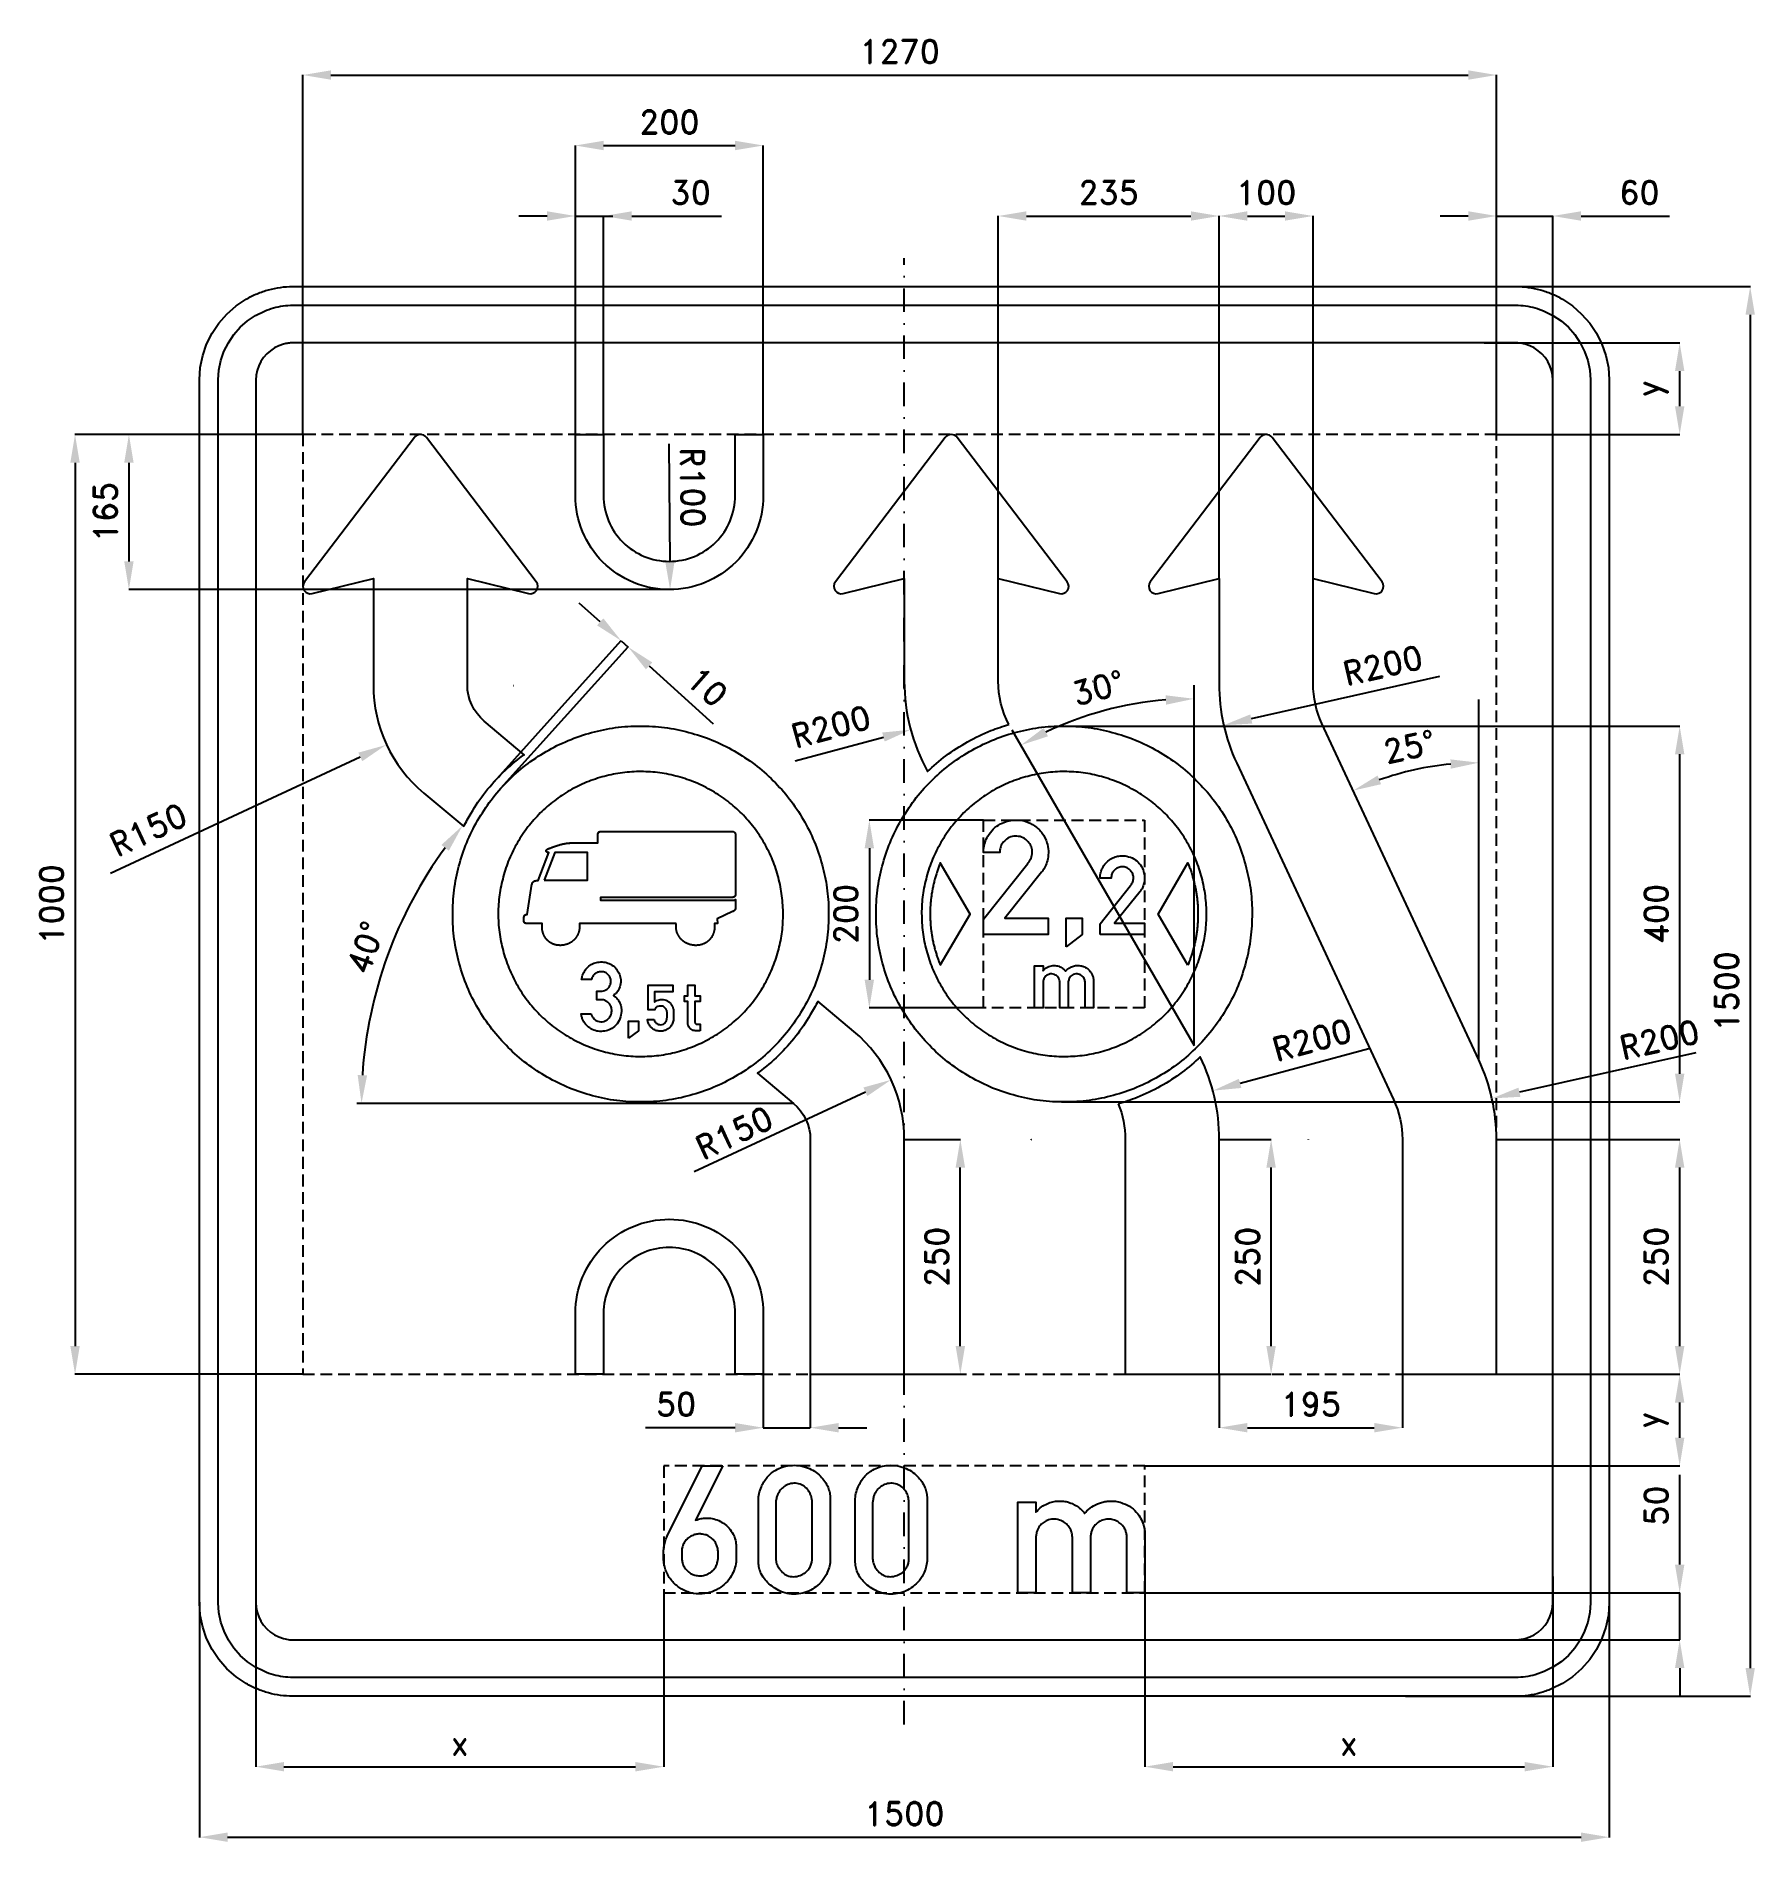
# Model space of a CAD drawing. Header units: millimetres. Extents: x -924 to 905, y -905 to 1016.
import ezdxf

# ---------------------------------------------------------------- set-up
doc = ezdxf.new("R2010")
doc.units = ezdxf.units.MM
doc.header["$LTSCALE"] = 5
doc.linetypes.add('ČERCHOVANÁX2', pattern=[2, 1, -0.5, 0, -0.5])
doc.linetypes.add('ČÁRKOVANÁX2', pattern=[1.5, 1, -0.5])
doc.layers.add('Kóty', color=2, linetype='Continuous')
doc.layers.add('Značka', color=7, linetype='Continuous')
doc.styles.get("Standard").update_dxf_attribs({"font": 'romand.shx', "height": 25})
doc.dimstyles.get("Standard").update_dxf_attribs({"dimtxt": 25, "dimasz": 30, "dimexe": 0.18, "dimexo": 0.0625, "dimgap": 12.5, "dimtad": 1, "dimdec": 0, "dimzin": 0, "dimdsep": 46, "dimtxsty": 'Standard', "dimcen": 0.09, "dimadec": 0, "dimazin": 0, "dimtfac": 1, "dimtdec": 0, "dimtofl": 0, "dimtmove": 0, "dimatfit": 3, "dimfxl": 1, "dimtolj": 1, "dimtzin": 0, "dimarcsym": 0})

msp = doc.modelspace()

# ---------------------------------------------------------------- texts
at = {"layer": 'Kóty', "char_height": 25, "attachment_point": 5}
for s, insert, rotation in [('\\A1;R100', (-225.1, 536.2), 270.471), ('\\A1;R200', (-78, 281.8), 15), ('\\A1;R200', (803.4, -51.3), 12.5959), ('\\A1;R150', (-181, -150.4), 25)]:
    msp.add_mtext(s, dxfattribs=dict(at, insert=insert, rotation=rotation))

# ---------------------------------------------------------------- blocks, each defined once
blk = doc.blocks.new('*D0')
at = {"layer": 'Defpoints', "color": 0, "transparency": 16777216}
for p in [(256.1, -640), (825, -640), (366, -690)]:
    blk.add_point(p, dxfattribs=at)
at = {"layer": 'Kóty', "color": 0, "lineweight": -2, "transparency": 16777216}
for p, q in [((825, -610), (825, -514.5)), ((256.2, -640), (825.2, -640)), ((366.1, -690), (825.2, -690)), ((825, -720), (825, -750))]:
    blk.add_line(p, q, dxfattribs=at)
at = {"layer": 'Kóty', "color": 0, "transparency": 16777216}
for points in [[(820, -610), (830, -610), (825, -640)], [(820, -720), (830, -720), (825, -690)]]:
    blk.add_solid(points, dxfattribs=at)
at = {"layer": 'Kóty', "color": 0, "transparency": 16777216, "insert": (800, -547.2), "char_height": 25, "attachment_point": 5, "rotation": 90}
blk.add_mtext('\\A1;50', dxfattribs=at)
blk = doc.blocks.new('*D1')
at = {"layer": 'Defpoints', "color": 0, "transparency": 16777216}
for p in [(-750, -650), (750, -650), (750, -900)]:
    blk.add_point(p, dxfattribs=at)
at = {"layer": 'Kóty', "color": 0, "lineweight": -2, "transparency": 16777216}
for p, q in [((-750, -650.0625), (-750, -900.18)), ((750, -650.0625), (750, -900.18)), ((-720, -900), (720, -900))]:
    blk.add_line(p, q, dxfattribs=at)
at = {"layer": 'Kóty', "color": 0, "transparency": 16777216}
for points in [[(-720, -895), (-720, -905), (-750, -900)], [(720, -895), (720, -905), (750, -900)]]:
    blk.add_solid(points, dxfattribs=at)
at = {"layer": 'Kóty', "color": 0, "transparency": 16777216, "insert": (0, -875), "char_height": 25, "attachment_point": 5}
blk.add_mtext('\\A1;1500', dxfattribs=at)
blk = doc.blocks.new('*D2')
at = {"layer": 'Defpoints', "color": 0, "transparency": 16777216}
for p in [(608.7, 750), (533.1, -750), (900, -750)]:
    blk.add_point(p, dxfattribs=at)
at = {"layer": 'Kóty', "color": 0, "lineweight": -2, "transparency": 16777216}
for p, q in [((608.8, 750), (900.2, 750)), ((900, 720), (900, -720)), ((533.2, -750), (900.2, -750))]:
    blk.add_line(p, q, dxfattribs=at)
at = {"layer": 'Kóty', "color": 0, "transparency": 16777216}
for points in [[(895, 720), (905, 720), (900, 750)], [(895, -720), (905, -720), (900, -750)]]:
    blk.add_solid(points, dxfattribs=at)
at = {"layer": 'Kóty', "color": 0, "transparency": 16777216, "insert": (875, 0), "char_height": 25, "attachment_point": 5, "rotation": 90}
blk.add_mtext('\\A1;1500', dxfattribs=at)
blk = doc.blocks.new('*D3')
at = {"layer": 'Defpoints', "color": 0, "transparency": 16777216}
for p in [(-690, -600.8), (-256, -640), (-256, -825)]:
    blk.add_point(p, dxfattribs=at)
at = {"layer": 'Kóty', "color": 0, "lineweight": -2, "transparency": 16777216}
for p, q in [((-690, -600.9), (-690, -825.2)), ((-256, -640.1), (-256, -825.2)), ((-660, -825), (-286, -825))]:
    blk.add_line(p, q, dxfattribs=at)
at = {"layer": 'Kóty', "color": 0, "transparency": 16777216}
for points in [[(-660, -820), (-660, -830), (-690, -825)], [(-286, -820), (-286, -830), (-256, -825)]]:
    blk.add_solid(points, dxfattribs=at)
at = {"layer": 'Kóty', "color": 0, "transparency": 16777216, "insert": (-473, -800), "char_height": 25, "attachment_point": 5}
blk.add_mtext('\\A1;x', dxfattribs=at)
blk = doc.blocks.new('*D4')
at = {"layer": 'Defpoints', "color": 0, "transparency": 16777216}
for p in [(690, -622.6), (256, -640), (690, -825)]:
    blk.add_point(p, dxfattribs=at)
at = {"layer": 'Kóty', "color": 0, "lineweight": -2, "transparency": 16777216}
for p, q in [((690, -622.6), (690, -825.2)), ((256, -640.1), (256, -825.2)), ((286, -825), (660, -825))]:
    blk.add_line(p, q, dxfattribs=at)
at = {"layer": 'Kóty', "color": 0, "transparency": 16777216}
for points in [[(286, -820), (286, -830), (256, -825)], [(660, -820), (660, -830), (690, -825)]]:
    blk.add_solid(points, dxfattribs=at)
at = {"layer": 'Kóty', "color": 0, "transparency": 16777216, "insert": (473, -800), "char_height": 25, "attachment_point": 5}
blk.add_mtext('\\A1;x', dxfattribs=at)
blk = doc.blocks.new('*D5')
at = {"layer": 'Defpoints', "color": 0, "transparency": 16777216}
for p in [(630, -407.5), (825, -407.5), (256, -505)]:
    blk.add_point(p, dxfattribs=at)
at = {"layer": 'Kóty', "color": 0, "lineweight": -2, "transparency": 16777216}
for p, q in [((630.1, -407.5), (825.2, -407.5)), ((825, -475), (825, -437.5)), ((256.1, -505), (825.2, -505))]:
    blk.add_line(p, q, dxfattribs=at)
at = {"layer": 'Kóty', "color": 0, "transparency": 16777216}
for points in [[(820, -437.5), (830, -437.5), (825, -407.5)], [(820, -475), (830, -475), (825, -505)]]:
    blk.add_solid(points, dxfattribs=at)
at = {"layer": 'Kóty', "color": 0, "transparency": 16777216, "insert": (795.8, -456.2), "char_height": 25, "attachment_point": 5, "rotation": 90}
blk.add_mtext('\\A1;y', dxfattribs=at)
blk = doc.blocks.new('*D6')
at = {"layer": 'Defpoints', "color": 0, "transparency": 16777216}
for p in [(616.9, 690), (825, 690), (630, 592.5)]:
    blk.add_point(p, dxfattribs=at)
at = {"layer": 'Kóty', "color": 0, "lineweight": -2, "transparency": 16777216}
for p, q in [((617, 690), (825.2, 690)), ((825, 622.5), (825, 660)), ((630.1, 592.5), (825.2, 592.5))]:
    blk.add_line(p, q, dxfattribs=at)
at = {"layer": 'Kóty', "color": 0, "transparency": 16777216}
for points in [[(820, 660), (830, 660), (825, 690)], [(820, 622.5), (830, 622.5), (825, 592.5)]]:
    blk.add_solid(points, dxfattribs=at)
at = {"layer": 'Kóty', "color": 0, "transparency": 16777216, "insert": (795.8, 641.3), "char_height": 25, "attachment_point": 5, "rotation": 90}
blk.add_mtext('\\A1;y', dxfattribs=at)
blk = doc.blocks.new('*D7')
at = {"layer": 'Defpoints', "color": 0, "transparency": 16777216}
for p in [(690, 825), (630.1, 592.5), (690, 592.5)]:
    blk.add_point(p, dxfattribs=at)
at = {"layer": 'Kóty', "color": 0, "lineweight": -2, "transparency": 16777216}
for p, q in [((600.1, 825), (570.1, 825)), ((630.1, 592.6), (630.1, 825.2)), ((690, 592.6), (690, 825.2)), ((720, 825), (814.3, 825))]:
    blk.add_line(p, q, dxfattribs=at)
at = {"layer": 'Kóty', "color": 0, "transparency": 16777216}
for points in [[(600.1, 830), (600.1, 820), (630.1, 825)], [(720, 830), (720, 820), (690, 825)]]:
    blk.add_solid(points, dxfattribs=at)
at = {"layer": 'Kóty', "color": 0, "transparency": 16777216, "insert": (782.1, 850), "char_height": 25, "attachment_point": 5}
blk.add_mtext('\\A1;60', dxfattribs=at)
blk = doc.blocks.new('*D8')
at = {"layer": 'Defpoints', "color": 0, "transparency": 16777216}
for p in [(335.1, -407.5), (530, -407.5), (530, -464.3)]:
    blk.add_point(p, dxfattribs=at)
at = {"layer": 'Kóty', "color": 0, "lineweight": -2, "transparency": 16777216}
for p, q in [((335.1, -407.6), (335.1, -464.4)), ((530, -407.6), (530, -464.4)), ((365.1, -464.3), (500, -464.3))]:
    blk.add_line(p, q, dxfattribs=at)
at = {"layer": 'Kóty', "color": 0, "transparency": 16777216}
for points in [[(365.1, -459.3), (365.1, -469.3), (335.1, -464.3)], [(500, -459.3), (500, -469.3), (530, -464.3)]]:
    blk.add_solid(points, dxfattribs=at)
at = {"layer": 'Kóty', "color": 0, "transparency": 16777216, "insert": (432.6, -439.3), "char_height": 25, "attachment_point": 5}
blk.add_mtext('\\A1;195', dxfattribs=at)
blk = doc.blocks.new('*D9')
at = {"layer": 'Defpoints', "color": 0, "transparency": 16777216}
for p in [(-150, -407.5), (-100, -407.5), (-150, -464.3)]:
    blk.add_point(p, dxfattribs=at)
at = {"layer": 'Kóty', "color": 0, "lineweight": -2, "transparency": 16777216}
for p, q in [((-150, -407.6), (-150, -464.4)), ((-100, -407.6), (-100, -464.4)), ((-180, -464.3), (-275.5, -464.3)), ((-70, -464.3), (-40, -464.3))]:
    blk.add_line(p, q, dxfattribs=at)
at = {"layer": 'Kóty', "color": 0, "transparency": 16777216}
for points in [[(-180, -459.3), (-180, -469.3), (-150, -464.3)], [(-70, -459.3), (-70, -469.3), (-100, -464.3)]]:
    blk.add_solid(points, dxfattribs=at)
at = {"layer": 'Kóty', "color": 0, "transparency": 16777216, "insert": (-242.7, -439.3), "char_height": 25, "attachment_point": 5}
blk.add_mtext('\\A1;50', dxfattribs=at)
blk = doc.blocks.new('*D10')
at = {"layer": 'Defpoints', "color": 0, "transparency": 16777216}
for p in [(-320, 825), (-350, 592.5), (-320, 592.5)]:
    blk.add_point(p, dxfattribs=at)
at = {"layer": 'Kóty', "color": 0, "lineweight": -2, "transparency": 16777216}
for p, q in [((-380, 825), (-410, 825)), ((-350, 592.6), (-350, 825.2)), ((-320, 592.6), (-320, 825.2)), ((-290, 825), (-194.5, 825))]:
    blk.add_line(p, q, dxfattribs=at)
at = {"layer": 'Kóty', "color": 0, "transparency": 16777216}
for points in [[(-380, 830), (-380, 820), (-350, 825)], [(-290, 830), (-290, 820), (-320, 825)]]:
    blk.add_solid(points, dxfattribs=at)
at = {"layer": 'Kóty', "color": 0, "transparency": 16777216, "insert": (-227.3, 850), "char_height": 25, "attachment_point": 5}
blk.add_mtext('\\A1;30', dxfattribs=at)
blk = doc.blocks.new('*D11')
at = {"layer": 'Defpoints', "color": 0, "transparency": 16777216}
for p in [(-150, 900), (-350, 592.5625), (-150, 592.5)]:
    blk.add_point(p, dxfattribs=at)
at = {"layer": 'Kóty', "color": 0, "lineweight": -2, "transparency": 16777216}
for p, q in [((-350, 592.625), (-350, 900.18)), ((-320, 900), (-180, 900)), ((-150, 592.5625), (-150, 900.18))]:
    blk.add_line(p, q, dxfattribs=at)
at = {"layer": 'Kóty', "color": 0, "transparency": 16777216}
for points in [[(-320, 905), (-320, 895), (-350, 900)], [(-180, 905), (-180, 895), (-150, 900)]]:
    blk.add_solid(points, dxfattribs=at)
at = {"layer": 'Kóty', "color": 0, "transparency": 16777216, "insert": (-250, 925), "char_height": 25, "attachment_point": 5}
blk.add_mtext('\\A1;200', dxfattribs=at)
blk = doc.blocks.new('*D12')
at = {"layer": 'Defpoints', "color": 0, "transparency": 16777216}
for p in [(630, -157.5), (825, -157.5), (630.0625, -407.5)]:
    blk.add_point(p, dxfattribs=at)
at = {"layer": 'Kóty', "color": 0, "lineweight": -2, "transparency": 16777216}
for p, q in [((630.0625, -157.5), (825.18, -157.5)), ((825, -377.5), (825, -187.5)), ((630.125, -407.5), (825.18, -407.5))]:
    blk.add_line(p, q, dxfattribs=at)
at = {"layer": 'Kóty', "color": 0, "transparency": 16777216}
for points in [[(820, -187.5), (830, -187.5), (825, -157.5)], [(820, -377.5), (830, -377.5), (825, -407.5)]]:
    blk.add_solid(points, dxfattribs=at)
at = {"layer": 'Kóty', "color": 0, "transparency": 16777216, "insert": (800, -282.5), "char_height": 25, "attachment_point": 5, "rotation": 90}
blk.add_mtext('\\A1;250', dxfattribs=at)
blk = doc.blocks.new('*D13')
at = {"layer": 'Defpoints', "color": 0, "transparency": 16777216}
for p in [(0, -157.5), (59.6, -157.5), (0, -407.5)]:
    blk.add_point(p, dxfattribs=at)
at = {"layer": 'Kóty', "color": 0, "lineweight": -2, "transparency": 16777216}
for p, q in [((0.1, -157.5), (59.8, -157.5)), ((59.6, -377.5), (59.6, -187.5)), ((0.1, -407.5), (59.8, -407.5))]:
    blk.add_line(p, q, dxfattribs=at)
at = {"layer": 'Kóty', "color": 0, "transparency": 16777216}
for points in [[(54.6, -187.5), (64.6, -187.5), (59.6, -157.5)], [(54.6, -377.5), (64.6, -377.5), (59.6, -407.5)]]:
    blk.add_solid(points, dxfattribs=at)
at = {"layer": 'Kóty', "color": 0, "transparency": 16777216, "insert": (34.6, -282.5), "char_height": 25, "attachment_point": 5, "rotation": 90}
blk.add_mtext('\\A1;250', dxfattribs=at)
blk = doc.blocks.new('*D14')
at = {"layer": 'Defpoints', "color": 0, "transparency": 16777216}
for p in [(168.8, 282.3), (825, 282.3), (167.4, -117.7)]:
    blk.add_point(p, dxfattribs=at)
at = {"layer": 'Kóty', "color": 0, "lineweight": -2, "transparency": 16777216}
for p, q in [((168.9, 282.3), (825.2, 282.3)), ((825, -87.7), (825, 252.3)), ((167.4, -117.7), (825.2, -117.7))]:
    blk.add_line(p, q, dxfattribs=at)
at = {"layer": 'Kóty', "color": 0, "transparency": 16777216}
for points in [[(820, 252.3), (830, 252.3), (825, 282.3)], [(820, -87.7), (830, -87.7), (825, -117.7)]]:
    blk.add_solid(points, dxfattribs=at)
at = {"layer": 'Kóty', "color": 0, "transparency": 16777216, "insert": (800, 82.3), "char_height": 25, "attachment_point": 5, "rotation": 90}
blk.add_mtext('\\A1;400', dxfattribs=at)
blk = doc.blocks.new('*D15')
at = {"layer": 'Defpoints', "color": 0, "transparency": 16777216}
for p in [(630.0625, 975), (-640, 592.5), (630.0625, 592.5)]:
    blk.add_point(p, dxfattribs=at)
at = {"layer": 'Kóty', "color": 0, "lineweight": -2, "transparency": 16777216}
for p, q in [((-640, 592.5625), (-640, 975.18)), ((-610, 975), (600.0625, 975)), ((630.0625, 592.5625), (630.0625, 975.18))]:
    blk.add_line(p, q, dxfattribs=at)
at = {"layer": 'Kóty', "color": 0, "transparency": 16777216}
for points in [[(-610, 980), (-610, 970), (-640, 975)], [(600.0625, 980), (600.0625, 970), (630.0625, 975)]]:
    blk.add_solid(points, dxfattribs=at)
at = {"layer": 'Kóty', "color": 0, "transparency": 16777216, "insert": (-4.96875, 1000), "char_height": 25, "attachment_point": 5}
blk.add_mtext('\\A1;1270', dxfattribs=at)
blk = doc.blocks.new('*D16')
at = {"layer": 'Defpoints', "color": 0, "transparency": 16777216}
for p in [(-640, 592.5), (-825, 427.5), (-250, 427.5)]:
    blk.add_point(p, dxfattribs=at)
at = {"layer": 'Kóty', "color": 0, "lineweight": -2, "transparency": 16777216}
for p, q in [((-640.0625, 592.5), (-825.18, 592.5)), ((-825, 562.5), (-825, 457.5)), ((-250.0625, 427.5), (-825.18, 427.5))]:
    blk.add_line(p, q, dxfattribs=at)
at = {"layer": 'Kóty', "color": 0, "transparency": 16777216}
for points in [[(-830, 562.5), (-820, 562.5), (-825, 592.5)], [(-830, 457.5), (-820, 457.5), (-825, 427.5)]]:
    blk.add_solid(points, dxfattribs=at)
at = {"layer": 'Kóty', "color": 0, "transparency": 16777216, "insert": (-850, 510), "char_height": 25, "attachment_point": 5, "rotation": 90}
blk.add_mtext('\\A1;165', dxfattribs=at)
blk = doc.blocks.new('*D17')
at = {"layer": 'Defpoints', "color": 0, "transparency": 16777216}
for p in [(-415.6, 325.4), (-551.6, 262.1)]:
    blk.add_point(p, dxfattribs=at)
at = {"layer": 'Kóty', "color": 0, "lineweight": -2, "transparency": 16777216}
for p, q in [((-415.7, 325.4), (-415.6, 325.4)), ((-415.6, 325.3), (-415.6, 325.5)), ((-844.6, 125.7), (-578.8, 249.4))]:
    blk.add_line(p, q, dxfattribs=at)
at = {"layer": 'Kóty', "color": 0, "transparency": 16777216}
blk.add_solid([(-580.9, 254), (-576.7, 244.9), (-551.6, 262.1)], dxfattribs=at)
at = {"layer": 'Kóty', "color": 0, "transparency": 16777216, "insert": (-804.4, 172), "char_height": 25, "attachment_point": 5, "rotation": 24.9704}
blk.add_mtext('\\A1;R150', dxfattribs=at)
blk = doc.blocks.new('*D18')
at = {"layer": 'Defpoints', "color": 0, "transparency": 16777216}
for p in [(-640, 592.5), (-882.3, -407.5), (-640, -407.5)]:
    blk.add_point(p, dxfattribs=at)
at = {"layer": 'Kóty', "color": 0, "lineweight": -2, "transparency": 16777216}
for p, q in [((-640.1, 592.5), (-882.5, 592.5)), ((-882.3, 562.5), (-882.3, -377.5)), ((-640.1, -407.5), (-882.5, -407.5))]:
    blk.add_line(p, q, dxfattribs=at)
at = {"layer": 'Kóty', "color": 0, "transparency": 16777216}
for points in [[(-887.3, 562.5), (-877.3, 562.5), (-882.3, 592.5)], [(-887.3, -377.5), (-877.3, -377.5), (-882.3, -407.5)]]:
    blk.add_solid(points, dxfattribs=at)
at = {"layer": 'Kóty', "color": 0, "transparency": 16777216, "insert": (-907.3, 92.5), "char_height": 25, "attachment_point": 5, "rotation": 90}
blk.add_mtext('\\A1;1000', dxfattribs=at)
blk = doc.blocks.new('*D19')
at = {"layer": 'Defpoints', "color": 0, "transparency": 16777216}
for p in [(435, 825), (335, 439.2), (435, 439.2)]:
    blk.add_point(p, dxfattribs=at)
at = {"layer": 'Kóty', "color": 0, "lineweight": -2, "transparency": 16777216}
for p, q in [((335, 439.3), (335, 825.2)), ((365, 825), (405, 825)), ((435, 439.3), (435, 825.2))]:
    blk.add_line(p, q, dxfattribs=at)
at = {"layer": 'Kóty', "color": 0, "transparency": 16777216}
for points in [[(365, 830), (365, 820), (335, 825)], [(405, 830), (405, 820), (435, 825)]]:
    blk.add_solid(points, dxfattribs=at)
at = {"layer": 'Kóty', "color": 0, "transparency": 16777216, "insert": (385, 850), "char_height": 25, "attachment_point": 5}
blk.add_mtext('\\A1;100', dxfattribs=at)
blk = doc.blocks.new('*D20')
at = {"layer": 'Defpoints', "color": 0, "transparency": 16777216}
for p in [(335, 825), (100, 439.2), (335, 439.3)]:
    blk.add_point(p, dxfattribs=at)
at = {"layer": 'Kóty', "color": 0, "lineweight": -2, "transparency": 16777216}
for p, q in [((100, 439.3), (100, 825.2)), ((130, 825), (305, 825)), ((335, 439.4), (335, 825.2))]:
    blk.add_line(p, q, dxfattribs=at)
at = {"layer": 'Kóty', "color": 0, "transparency": 16777216}
for points in [[(130, 830), (130, 820), (100, 825)], [(305, 830), (305, 820), (335, 825)]]:
    blk.add_solid(points, dxfattribs=at)
at = {"layer": 'Kóty', "color": 0, "transparency": 16777216, "insert": (217.5, 850), "char_height": 25, "attachment_point": 5}
blk.add_mtext('\\A1;235', dxfattribs=at)
blk = doc.blocks.new('*D21')
at = {"layer": 'Defpoints', "color": 0, "transparency": 16777216}
for p in [(535, 327.2), (339.9, 283.2)]:
    blk.add_point(p, dxfattribs=at)
at = {"layer": 'Kóty', "color": 0, "lineweight": -2, "transparency": 16777216}
blk.add_line((569.3, 334.9), (369.2, 289.8), dxfattribs=at)
at = {"layer": 'Kóty', "color": 0, "transparency": 16777216}
blk.add_solid([(368.1, 294.7), (370.3, 284.9), (339.9, 283.2)], dxfattribs=at)
at = {"layer": 'Kóty', "color": 0, "transparency": 16777216, "insert": (509.2, 347), "char_height": 25, "attachment_point": 5, "rotation": 12.7126}
blk.add_mtext('\\A1;R200', dxfattribs=at)
blk = doc.blocks.new('*D22')
at = {"layer": 'Defpoints', "color": 0, "transparency": 16777216}
for p in [(328.3, -105.7), (135.1, -157.5)]:
    blk.add_point(p, dxfattribs=at)
at = {"layer": 'Kóty', "color": 0, "lineweight": -2, "transparency": 16777216}
for p, q in [((494.3, -61.2), (357.3, -98)), ((135, -157.5), (135.2, -157.5)), ((135.1, -157.6), (135.1, -157.4))]:
    blk.add_line(p, q, dxfattribs=at)
at = {"layer": 'Kóty', "color": 0, "transparency": 16777216}
blk.add_solid([(356, -93.1), (358.6, -102.8), (328.3, -105.7)], dxfattribs=at)
at = {"layer": 'Kóty', "color": 0, "transparency": 16777216, "insert": (433.8, -51.6), "char_height": 25, "attachment_point": 5, "rotation": 15}
blk.add_mtext('\\A1;R200', dxfattribs=at)
blk = doc.blocks.new('*D23')
at = {"layer": 'Defpoints', "color": 0, "transparency": 16777216}
for p in [(335.1, -157.5), (390.3, -157.5), (335.1, -407.5)]:
    blk.add_point(p, dxfattribs=at)
at = {"layer": 'Kóty', "color": 0, "lineweight": -2, "transparency": 16777216}
for p, q in [((335.2, -157.5), (390.5, -157.5)), ((390.3, -377.5), (390.3, -187.5)), ((335.2, -407.5), (390.5, -407.5))]:
    blk.add_line(p, q, dxfattribs=at)
at = {"layer": 'Kóty', "color": 0, "transparency": 16777216}
for points in [[(385.3, -187.5), (395.3, -187.5), (390.3, -157.5)], [(385.3, -377.5), (395.3, -377.5), (390.3, -407.5)]]:
    blk.add_solid(points, dxfattribs=at)
at = {"layer": 'Kóty', "color": 0, "transparency": 16777216, "insert": (365.3, -282.5), "char_height": 25, "attachment_point": 5, "rotation": 90}
blk.add_mtext('\\A1;250', dxfattribs=at)
blk = doc.blocks.new('*D24')
at = {"layer": 'Defpoints', "color": 0, "transparency": 16777216}
for p in [(-490.1, 193.1), (-528.6, 87.1), (-156.1, -87.1), (-582.5, -119.2), (-117.9, -119.2)]:
    blk.add_point(p, dxfattribs=at)
at = {"layer": 'Kóty', "color": 0, "lineweight": -2, "transparency": 16777216}
blk.add_arc((-117.9, -119.2), 459.7, 143.7399, 176.2601, dxfattribs=at)
at = {"layer": 'Kóty', "color": 0, "transparency": 16777216}
for points in [[(-492.5, 155.8), (-484.6, 149.6), (-470, 176.3)], [(-571.6, -89.4), (-581.6, -89.1), (-577.5, -119.2)]]:
    blk.add_solid(points, dxfattribs=at)
at = {"layer": 'Kóty', "color": 0, "transparency": 16777216, "insert": (-573.3, 46.6), "char_height": 25, "attachment_point": 5, "rotation": 70}
blk.add_mtext('\\A1;40°', dxfattribs=at)
blk = doc.blocks.new('*D25')
at = {"layer": 'Defpoints', "color": 0, "transparency": 16777216}
for p in [(84.3, 182.3), (-37.2, -17.7), (84.3, -17.7)]:
    blk.add_point(p, dxfattribs=at)
at = {"layer": 'Kóty', "color": 0, "lineweight": -2, "transparency": 16777216}
for p, q in [((84.2, 182.3), (-37.4, 182.3)), ((-37.2, 152.3), (-37.2, 12.3)), ((84.2, -17.7), (-37.4, -17.7))]:
    blk.add_line(p, q, dxfattribs=at)
at = {"layer": 'Kóty', "color": 0, "transparency": 16777216}
for points in [[(-42.2, 152.3), (-32.2, 152.3), (-37.2, 182.3)], [(-42.2, 12.3), (-32.2, 12.3), (-37.2, -17.7)]]:
    blk.add_solid(points, dxfattribs=at)
at = {"layer": 'Kóty', "color": 0, "transparency": 16777216, "insert": (-62.2, 82.3), "char_height": 25, "attachment_point": 5, "rotation": 90}
blk.add_mtext('\\A1;200', dxfattribs=at)
blk = doc.blocks.new('*D26')
at = {"layer": 'Defpoints', "color": 0, "transparency": 16777216}
for p in [(611.3, 310.4), (444.4, 284.9), (565.4, 239.9), (611.3, -73), (611.3, -73)]:
    blk.add_point(p, dxfattribs=at)
at = {"layer": 'Kóty', "color": 0, "lineweight": -2, "transparency": 16777216}
blk.add_arc((611.3, -73), 316.2, 95.4373, 109.5627, dxfattribs=at)
at = {"layer": 'Kóty', "color": 0, "transparency": 16777216}
for points in [[(581.1, 246.8), (581.5, 236.9), (611.3, 243.3)], [(507.3, 220.4), (503.5, 229.6), (477.6, 213.6)]]:
    blk.add_solid(points, dxfattribs=at)
at = {"layer": 'Kóty', "color": 0, "transparency": 16777216, "insert": (537.4, 260.2), "char_height": 25, "attachment_point": 5, "rotation": 12.5}
blk.add_mtext('\\A1;25°', dxfattribs=at)
blk = doc.blocks.new('*D27')
at = {"layer": 'Defpoints', "color": 0, "transparency": 16777216}
for p in [(308.3, 325.9), (244.3, 305.7), (114.5, 278.4), (308.3, -57.5), (308.3, -57.5)]:
    blk.add_point(p, dxfattribs=at)
at = {"layer": 'Kóty', "color": 0, "lineweight": -2, "transparency": 16777216}
blk.add_arc((308.3, -57.5), 368.8, 94.6625, 115.3237, dxfattribs=at)
at = {"layer": 'Kóty', "color": 0, "transparency": 16777216}
for points in [[(278.1, 315), (278.5, 305), (308.3, 311.3)], [(152.9, 271.4), (148.3, 280.3), (124, 261.9)]]:
    blk.add_solid(points, dxfattribs=at)
at = {"layer": 'Kóty', "color": 0, "transparency": 16777216, "insert": (206.5, 322.9), "char_height": 25, "attachment_point": 5, "rotation": 14.9931}
blk.add_mtext('\\A1;30°', dxfattribs=at)
blk = doc.blocks.new('*D28')
at = {"layer": 'Defpoints', "color": 0, "transparency": 16777216}
for p in [(-293.8, 366.4), (-436.6, 222.8), (-429.1, 216.1)]:
    blk.add_point(p, dxfattribs=at)
at = {"layer": 'Kóty', "color": 0, "lineweight": -2, "transparency": 16777216}
for p, q in [((-323.6, 393.2), (-345.9, 413.2)), ((-436.5, 222.9), (-301.1, 373.2)), ((-429.1, 216.2), (-293.7, 366.5)), ((-271.5, 346.3), (-203.2, 284.8))]:
    blk.add_line(p, q, dxfattribs=at)
at = {"layer": 'Kóty', "color": 0, "transparency": 16777216}
for points in [[(-320.2, 396.9), (-326.9, 389.4), (-301.3, 373.1)], [(-268.2, 350), (-274.9, 342.6), (-293.8, 366.4)]]:
    blk.add_solid(points, dxfattribs=at)
at = {"layer": 'Kóty', "color": 0, "transparency": 16777216, "insert": (-209.5, 324.1), "char_height": 25, "attachment_point": 5, "rotation": 317.9981}
blk.add_mtext('\\A1;10', dxfattribs=at)

# ---------------------------------------------------------------- dimensions: what is measured, and where the dimension line sits
at = {"layer": 'Kóty'}
for base, p1, p2, picture, middle in [((630.1, 975), (-640, 592.5), (630.1, 592.5), '*D15', (-5, 1000)), ((-150, 900), (-350, 592.6), (-150, 592.5), '*D11', (-250, 925)), ((-320, 825), (-350, 592.5), (-320, 592.5), '*D10', (-227.3, 850)), ((335, 825), (100, 439.2), (335, 439.3), '*D20', (217.5, 850)), ((435, 825), (335, 439.2), (435, 439.2), '*D19', (385, 850)), ((690, 825), (630.1, 592.5), (690, 592.5), '*D7', (782.1, 850)), ((-150, -464.3), (-100, -407.5), (-150, -407.5), '*D9', (-242.7, -439.3)), ((530, -464.3), (335.1, -407.5), (530, -407.5), '*D8', (432.6, -439.3))]:
    dim = msp.add_linear_dim(base=base, p1=p1, p2=p2, dimstyle='Standard', dxfattribs=at)
    dim.commit()
    dim.dimension.update_dxf_attribs({"geometry": picture, "text_midpoint": middle})
for base, p1, p2, picture, middle in [((900, -750), (608.7, 750), (533.1, -750), '*D2', (875, 0)), ((-882.3, -407.5), (-640, 592.5), (-640, -407.5), '*D18', (-907.3, 92.5)), ((-825, 427.5), (-640, 592.5), (-250, 427.5), '*D16', (-850, 510)), ((825, 282.3), (167.4, -117.7), (168.8, 282.3), '*D14', (800, 82.3)), ((-37.2, -17.7), (84.3, 182.3), (84.3, -17.7), '*D25', (-62.2, 82.3)), ((59.6, -157.5), (0, -407.5), (0, -157.5), '*D13', (34.6, -282.5)), ((390.3, -157.5), (335.1, -407.5), (335.1, -157.5), '*D23', (365.3, -282.5)), ((825, -157.5), (630.1, -407.5), (630, -157.5), '*D12', (800, -282.5)), ((825, -640), (366, -690), (256.1, -640), '*D0', (800, -547.2))]:
    dim = msp.add_linear_dim(base=base, p1=p1, p2=p2, angle=90, dimstyle='Standard', dxfattribs=at)
    dim.commit()
    dim.dimension.update_dxf_attribs({"geometry": picture, "text_midpoint": middle})
for base, p1, p2, picture, middle in [((825, 690), (630, 592.5), (616.9, 690), '*D6', (795.8, 641.3)), ((825, -407.5), (256, -505), (630, -407.5), '*D5', (795.8, -456.2))]:
    dim = msp.add_linear_dim(base=base, p1=p1, p2=p2, angle=90, text='y', dimstyle='Standard', dxfattribs=at)
    dim.commit()
    dim.dimension.update_dxf_attribs({"geometry": picture, "text_midpoint": middle})
dim = msp.add_aligned_dim(p1=(-436.6, 222.8), p2=(-429.1, 216.1), distance=202.2, dimstyle='Standard', dxfattribs=at)
dim.commit()
dim.dimension.update_dxf_attribs({"geometry": '*D28', "text_midpoint": (-209.5, 324.1)})
for center, mpoint, picture, middle in [((535, 327.2), (339.9, 283.2), '*D21', (514.7, 322.6)), ((-415.6, 325.4), (-551.6, 262.1), '*D17', (-793.8, 149.3))]:
    dim = msp.add_radius_dim(center=center, mpoint=mpoint, dimstyle='Standard', dxfattribs=at)
    dim.commit()
    dim.dimension.update_dxf_attribs({"geometry": picture, "text_midpoint": middle, "dimtype": 164})
for base, line1, line2, picture, middle in [((244.3, 305.7), ((114.5, 278.4), (308.3, -57.5)), ((308.3, -57.5), (308.3, 325.9)), '*D27', (206.5, 322.9)), ((565.4, 239.9), ((611.3, -73), (444.4, 284.9)), ((611.3, -73), (611.3, 310.4)), '*D26', (537.4, 260.2)), ((-528.6, 87.1), ((-117.9, -119.2), (-582.5, -119.2)), ((-490.1, 193.1), (-156.1, -87.1)), '*D24', (-573.3, 46.6))]:
    dim = msp.add_angular_dim_2l(base=base, line1=line1, line2=line2, dimstyle='Standard', dxfattribs=at)
    dim.commit()
    dim.dimension.update_dxf_attribs({"geometry": picture, "text_midpoint": middle})
dim = msp.add_radius_dim(center=(135.1, -157.5), mpoint=(328.3, -105.7), dimstyle='Standard', dxfattribs=at)
dim.commit()
dim.dimension.update_dxf_attribs({"geometry": '*D22', "text_midpoint": (433.8, -51.6)})
for base, p1, p2, text, picture, middle in [((-256, -825), (-690, -600.8), (-256, -640), 'x', '*D3', (-473, -800)), ((690, -825), (256, -640), (690, -622.6), 'x', '*D4', (473, -800)), ((750, -900), (-750, -650), (750, -650), '1500', '*D1', (0, -875))]:
    dim = msp.add_linear_dim(base=base, p1=p1, p2=p2, text=text, dimstyle='Standard', dxfattribs=at)
    dim.commit()
    dim.dimension.update_dxf_attribs({"geometry": picture, "text_midpoint": middle})

# ---------------------------------------------------------------- linework, layer by layer
at = {"layer": 'Kóty'}
for p, q in [((-250.5, 582.6), (-249.4, 457.5)), ((199.9, 330.1), (200.1, 330.1)), ((200, 330), (200, 330.2)), ((-116.1, 245.4), (-22.2, 270.6)), ((842.3, -65.5), (654.5, -107.3)), ((-223.6, -191.8), (-41.4, -106.8)), ((429.9, -157.5), (430.1, -157.5)), ((430, -157.6), (430, -157.4))]:
    msp.add_line(p, q, dxfattribs=at)
for points in [[(-350, 825), (-310, 825)], [(630.1, 825), (690, 825)], [(-301.3, 373.1), (-293.8, 366.4)], [(308.3, -57.5), (308.3, 325.9)], [(611.3, -73), (611.3, 310.4)], [(114.5, 278.4), (308.3, -57.5)], [(-117.9, -119.2), (-582.5, -119.2)], [(-150, -464.3), (-100, -464.3)], [(825, -690), (825, -640)]]:
    msp.add_lwpolyline(points, dxfattribs=at)
for points in [[(-244.4, 457.5), (-254.4, 457.5), (-249.2, 427.5)], [(-23.5, 275.4), (-20.9, 265.8), (6.8, 278.4)], [(-43.5, -102.3), (-39.3, -111.4), (-14.2, -94.2)], [(653.4, -102.5), (655.6, -112.2), (625.2, -113.9)]]:
    msp.add_solid(points, dxfattribs=at)
at = {"layer": 'Značka', "color": 6, "linetype": 'ČERCHOVANÁX2', "ltscale": 5}
msp.add_lwpolyline([(0, -780), (0, 780)], dxfattribs=at)
at = {"layer": 'Značka', "color": 5}
for points in [[(-650, -750), (-650.4, -750), (-650.8, -750, -0.032179), (-663.7, -749.1, -0.035424), (-676.4, -746.5, -0.036246), (-688.7, -742.3, -0.034396), (-700.2, -736.5), (-711, -729.3), (-720.7, -720.7), (-729.3, -711), (-736.5, -700.2), (-742.3, -688.7), (-746.5, -676.4), (-749.1, -663.7), (-750, -650.8), (-750, -650.4), (-750, -650), (-750, 650), (-750, 650.4), (-750, 650.8), (-749.1, 663.7), (-746.5, 676.4), (-742.3, 688.7), (-736.5, 700.2), (-729.3, 711), (-720.7, 720.7), (-711, 729.3), (-700.2, 736.5, -0.034051), (-688.6, 742.3, -0.03338), (-676.4, 746.5, -0.034137), (-663.7, 749.1, -0.036748), (-650.8, 750), (-650.4, 750), (-650, 750), (650, 750), (650.4, 750), (650.8, 750, -0.032178), (663.7, 749.1, -0.035432), (676.4, 746.5, -0.036261), (688.7, 742.3, -0.034399), (700.2, 736.5), (711, 729.3), (720.7, 720.7), (729.3, 711), (736.5, 700.2), (742.3, 688.7), (746.5, 676.4), (749.1, 663.7), (750, 650.8), (750, 650.4), (750, 650), (750, -650), (750, -650.4), (750, -650.8), (749.1, -663.7), (746.5, -676.4), (742.3, -688.7), (736.5, -700.2), (729.3, -711), (720.7, -720.7), (711, -729.3), (700.2, -736.5), (688.7, -742.3, -0.033376), (676.4, -746.5, -0.034135), (663.7, -749.1, -0.036747), (650.8, -750), (650.4, -750), (650, -750), (-650, -750)], [(-650, -730), (-650.3, -730), (-650.6, -730, -0.032186), (-661, -729.3, -0.035459), (-671.1, -727.2, -0.036279), (-680.9, -723.8), (-690.2, -719.2), (-698.8, -713.4), (-706.6, -706.6), (-713.4, -698.8), (-719.2, -690.2), (-723.8, -680.9), (-727.2, -671.1), (-729.3, -661), (-730, -650.6), (-730, -650.3), (-730, -650), (-730, 650), (-730, 650.3), (-730, 650.6), (-729.3, 661), (-727.2, 671.1), (-723.9, 680.9), (-719.2, 690.2), (-713.4, 698.8), (-706.6, 706.6), (-698.8, 713.4), (-690.2, 719.2), (-680.9, 723.8, -0.033397), (-671.1, 727.2, -0.034162), (-661, 729.3, -0.036746), (-650.6, 730), (-650.3, 730), (-650, 730), (650, 730), (650.3, 730), (650.6, 730, -0.032185), (661, 729.3, -0.035458), (671.1, 727.2, -0.036271), (680.9, 723.8), (690.2, 719.2), (698.8, 713.4), (706.6, 706.6), (713.4, 698.8), (719.2, 690.2), (723.8, 680.9), (727.2, 671.1), (729.3, 661), (730, 650.6), (730, 650.3), (730, 650), (730, -650), (730, -650.3), (730, -650.6), (729.3, -661), (727.2, -671.1), (723.8, -680.9), (719.2, -690.2), (713.4, -698.8), (706.6, -706.6), (698.8, -713.4), (690.2, -719.2), (680.9, -723.8), (671.1, -727.2, -0.034161), (661, -729.3, -0.03675), (650.6, -730), (650.3, -730), (650, -730), (-650, -730)], [(-650, -690), (650, -690), (650.2, -690), (650.3, -690, 0.032172), (655.5, -689.6, 0.035405), (660.6, -688.6), (665.5, -686.9), (670.1, -684.6), (674.4, -681.7), (678.3, -678.3), (681.7, -674.4), (684.6, -670.1), (686.9, -665.5), (688.6, -660.6), (689.7, -655.5), (690, -650.3), (690, -650.2), (690, -650), (690, 650), (690, 650.2), (690, 650.3), (689.6, 655.5), (688.6, 660.5), (686.9, 665.5), (684.6, 670.1), (681.7, 674.4), (678.3, 678.3), (674.4, 681.7), (670.1, 684.6), (665.5, 686.9), (660.6, 688.6), (655.5, 689.7, 0.036731), (650.3, 690), (650.2, 690), (650, 690), (-650, 690), (-650.2, 690), (-650.3, 690, 0.032172), (-655.5, 689.6, 0.035404), (-660.5, 688.6), (-665.5, 686.9), (-670.1, 684.6), (-674.4, 681.7), (-678.3, 678.3), (-681.7, 674.4), (-684.6, 670.1), (-686.9, 665.5), (-688.6, 660.5), (-689.6, 655.5), (-690, 650.3), (-690, 650.2), (-690, 650), (-690, -650), (-690, -650.2), (-690, -650.3), (-689.6, -655.5), (-688.6, -660.6), (-686.9, -665.5), (-684.6, -670.1), (-681.7, -674.4), (-678.3, -678.3), (-674.4, -681.7), (-670.1, -684.6), (-665.5, -686.9), (-660.5, -688.6), (-655.5, -689.7, 0.036734), (-650.3, -690), (-650.2, -690), (-650, -690)], [(84.3, 60.6), (84.3, 76.7), (131.5, 136.2, 0.004071), (132.2, 137, 0.012139), (132.9, 137.9, 0.08299), (135.4, 143.3, 0.094408), (136, 149.2, 0.092134), (134.8, 154.6, 0.08404), (131.7, 159.2, 0.098137), (126.4, 163.4, 0.106051), (119.9, 165.1, 0.106168), (113.3, 164.3, 0.099954), (107.5, 160.9, 0.083722), (103.9, 156.7, 0.091648), (101.9, 151.7, 0.026146), (101.6, 149.8, 0.008682), (101.5, 147.9), (84.3, 147.9, -0.003377), (84.3, 149.5, -0.010131), (84.4, 151.2, -0.059422), (85.9, 158.4, -0.058235), (89, 165.2, -0.072151), (94.7, 172.6, -0.072222), (102.3, 178.1, -0.061479), (109.6, 181.1, -0.059941), (117.4, 182.3, -0.083063), (128.5, 181, -0.087047), (138.7, 176, -0.087765), (146.8, 168.2, -0.087799), (151.7, 158.2, -0.068484), (153.3, 149.6, -0.062422), (152.6, 140.9, -0.05069), (150.7, 134.4, -0.061844), (147.4, 128.5, -0.008353), (146.8, 127.6, -0.002783), (146.1, 126.8), (106.9, 77.8), (153.2, 77.8), (153.2, 60.6), (84.3, 60.6)], [(-242.8, 72.3), (-345.6, 72.3), (-345.6, 72.2), (-345.6, 72.2), (-345.5, 71.9), (-345.5, 71.6), (-345.5, 71.4), (-345.5, 71.1), (-345.5, 70.8), (-345.5, 70.6), (-345.5, 70.4), (-345.5, 70.1), (-345.5, 69.9), (-345.5, 69.7), (-345.5, 69.7), (-345.5, 69.6), (-345.5, 69.5), (-345.5, 69.3), (-345.5, 69), (-345.5, 68.7, -0.007755), (-345.5, 68, -0.008205), (-345.6, 67.2, -0.011512), (-345.7, 66.2, -0.012022), (-345.9, 65.2, -0.012346), (-346.1, 64.3, -0.012488), (-346.3, 63.3, -0.010883), (-346.6, 62.5, -0.012605), (-346.9, 61.8, -0.014123), (-347.2, 60.8, -0.008699), (-347.7, 59.9, -0.008712), (-348.1, 59.1, -0.014552), (-348.6, 58.2, -0.013654), (-349, 57.6, -0.011883), (-349.5, 56.9, -0.011163), (-350, 56.3, -0.011452), (-350.5, 55.7, -0.009503), (-351, 55.2, -0.009962), (-351.4, 54.7, -0.011241), (-352, 54.2, -0.008228), (-352.6, 53.7, -0.009527), (-353.4, 53.1, -0.013117), (-354.1, 52.5, -0.011801), (-354.8, 52.1, -0.010583), (-355.4, 51.7, -0.010047), (-356.1, 51.3, -0.010176), (-356.8, 51, -0.008361), (-357.4, 50.7, -0.008698), (-357.9, 50.5, -0.00986), (-358.6, 50.2, -0.007399), (-359.4, 50, -0.008852), (-360.3, 49.7, -0.011909), (-361.1, 49.5, -0.01073), (-361.9, 49.3, -0.009815), (-362.6, 49.2, -0.009448), (-363.4, 49.1, -0.009617), (-364.2, 49, -0.007985), (-364.8, 49, -0.008433), (-365.4, 48.9, -0.009582), (-366.2, 48.9, -0.007079), (-366.9, 49, -0.008623), (-367.8, 49, -0.012024), (-368.7, 49.1, -0.011026), (-369.5, 49.2, -0.010222), (-370.2, 49.3, -0.009986), (-371, 49.5, -0.010306), (-371.7, 49.7, -0.008673), (-372.3, 49.9, -0.009271), (-372.9, 50.1, -0.010656), (-373.6, 50.3, -0.007992), (-374.3, 50.6, -0.009943), (-375.1, 51, -0.013695), (-375.9, 51.5, -0.012492), (-376.6, 51.8, -0.011529), (-377.2, 52.3, -0.011221), (-377.9, 52.7, -0.011568), (-378.5, 53.2, -0.00974), (-378.9, 53.6, -0.010465), (-379.4, 54, -0.011994), (-379.9, 54.5, -0.008931), (-380.4, 55.1, -0.009683), (-381, 55.7, -0.013089), (-381.5, 56.4, -0.01166), (-381.9, 56.9, -0.010345), (-382.3, 57.5, -0.009715), (-382.6, 58.1, -0.009729), (-383, 58.7, -0.007898), (-383.2, 59.2, -0.008099), (-383.4, 59.7, -0.009106), (-383.7, 60.3, -0.006784), (-384, 61, -0.010255), (-384.3, 62, -0.013261), (-384.6, 63, -0.01187), (-384.9, 63.9, -0.011015), (-385.1, 64.8, -0.010456), (-385.2, 65.6, -0.010192), (-385.3, 66.5, -0.008999), (-385.4, 67.3, -0.010945), (-385.4, 68, -0.010638), (-385.4, 68.9), (-385.4, 69.8), (-385.4, 70.1), (-385.4, 70.4), (-385.4, 70.6), (-385.4, 70.9), (-385.4, 71.1), (-385.4, 71.3), (-385.4, 71.5), (-385.3, 71.7), (-385.3, 72), (-385.3, 72.2), (-385.3, 72.2), (-385.3, 72.3), (-401.1, 72.3), (-401.1, 72.3), (-401.1, 72.3), (-401.1, 72.3), (-401.1, 72.3), (-401.2, 72.3), (-401.2, 72.3), (-401.2, 72.3), (-401.2, 72.3), (-401.2, 72.3), (-401.3, 72.3), (-401.3, 72.3), (-401.3, 72.3), (-401.5, 72.3), (-401.7, 72.3), (-401.8, 72.3), (-401.9, 72.3), (-402.1, 72.3), (-402.2, 72.3), (-402.3, 72.3), (-402.4, 72.3), (-402.6, 72.3), (-402.7, 72.4), (-402.8, 72.4), (-402.9, 72.4), (-403, 72.4), (-403.1, 72.5), (-403.2, 72.5), (-403.2, 72.5), (-403.3, 72.5), (-403.4, 72.6), (-403.4, 72.6), (-403.5, 72.6), (-403.6, 72.6), (-403.6, 72.7), (-403.7, 72.7), (-403.7, 72.7), (-403.8, 72.8), (-403.8, 72.8), (-403.8, 72.8), (-403.9, 72.8), (-403.9, 72.9), (-404, 72.9), (-404, 72.9), (-404.1, 73), (-404.1, 73), (-404.1, 73.1), (-404.2, 73.1), (-404.2, 73.1), (-404.2, 73.2), (-404.3, 73.2), (-404.3, 73.2), (-404.3, 73.3), (-404.3, 73.3), (-404.4, 73.4), (-404.4, 73.4), (-404.4, 73.5), (-404.5, 73.5), (-404.5, 73.6), (-404.5, 73.6), (-404.5, 73.6), (-404.5, 73.7), (-404.5, 73.7), (-404.6, 73.8), (-404.6, 73.8), (-404.6, 73.9), (-404.6, 73.9), (-404.6, 74), (-404.6, 74), (-404.6, 74), (-404.6, 74.1), (-404.7, 74.1), (-404.7, 74.2), (-404.7, 74.2), (-404.7, 74.3), (-404.7, 74.4), (-404.7, 74.4), (-404.7, 74.5), (-404.7, 74.5), (-404.7, 74.6), (-404.7, 74.6), (-404.7, 74.7), (-404.7, 74.7), (-404.7, 74.7), (-404.7, 74.8), (-404.7, 74.8), (-404.7, 74.8), (-404.7, 74.8), (-404.7, 74.8), (-404.7, 74.8), (-404.7, 74.9), (-404.7, 74.9), (-404.7, 74.9), (-404.7, 74.9), (-404.7, 75), (-404.7, 75.1), (-404.7, 75.2), (-404.7, 75.5), (-404.7, 75.7), (-404.7, 76.1), (-404.7, 76.5), (-404.7, 76.8), (-404.7, 77.2), (-404.7, 77.5), (-404.7, 77.7), (-404.7, 78.1), (-404.7, 78.4), (-404.7, 78.6), (-404.7, 78.7), (-404.7, 78.9), (-404.7, 79), (-404.7, 79.1), (-404.7, 79.2), (-404.6, 79.3), (-404.6, 79.4), (-404.6, 79.6), (-404.6, 79.7), (-404.6, 79.8), (-404.5, 79.9), (-404.5, 79.9), (-404.5, 80), (-404.5, 80.1), (-404.4, 80.1), (-404.4, 80.2), (-404.4, 80.2), (-404.4, 80.3), (-404.3, 80.4), (-404.3, 80.4), (-404.3, 80.5), (-404.2, 80.6), (-404.2, 80.6), (-404.1, 80.7, -0.008646), (-404.1, 80.7, -0.007457), (-404.1, 80.8, -0.008233), (-404, 80.8, -0.009391), (-404, 80.9, -0.006589), (-403.9, 80.9, -0.007624), (-403.9, 81, -0.010647), (-403.8, 81, -0.009557), (-403.8, 81, -0.008394), (-403.7, 81.1, -0.007869), (-403.7, 81.1), (-403.6, 81.2), (-403.6, 81.2), (-403.5, 81.2), (-403.5, 81.3), (-403.4, 81.3), (-403.4, 81.3), (-403.3, 81.4), (-403.2, 81.4), (-403.1, 81.4), (-403.1, 81.4), (-403, 81.5), (-403, 81.5), (-402.9, 81.5), (-402.8, 81.5), (-402.8, 81.5), (-402.7, 81.5), (-402.7, 81.5), (-402.6, 81.6), (-402.6, 81.6), (-402.5, 81.6), (-402.5, 81.6), (-402.5, 81.6), (-402.4, 81.6), (-402.4, 81.6), (-402.3, 81.6), (-402.3, 81.6), (-402.2, 81.6), (-402.1, 81.6), (-402, 81.6), (-402, 81.6), (-401.9, 81.7), (-401.8, 81.7), (-401.8, 81.7), (-401.7, 81.7), (-401.7, 81.7), (-401.6, 81.7), (-401.6, 81.7), (-401.6, 81.7), (-401.6, 81.7), (-401.5, 81.7), (-401.5, 81.7), (-401.5, 81.7), (-401.5, 81.7), (-401.5, 81.7), (-401.4, 81.7), (-401.4, 81.7), (-401.4, 81.7), (-396.2, 113.9), (-396.2, 113.9), (-396.2, 113.9), (-396.2, 113.9), (-396.2, 113.9), (-396.2, 113.9), (-396.2, 114), (-396.2, 114), (-396.2, 114.1), (-396.2, 114.1), (-396.2, 114.2), (-396.1, 114.2), (-396.1, 114.3), (-396.1, 114.3), (-396.1, 114.4), (-396.1, 114.4), (-396.1, 114.4), (-396.1, 114.4), (-396.1, 114.5), (-396.1, 114.5), (-396, 114.6), (-396, 114.7), (-395.9, 114.8), (-395.9, 115, -0.009313), (-395.8, 115.3, -0.01259), (-395.6, 115.5, -0.015253), (-395.5, 115.7, -0.017813), (-395.4, 115.9, -0.015508), (-395.3, 116.1, -0.015123), (-395.1, 116.3, -0.017391), (-395, 116.4, -0.01842), (-394.8, 116.6), (-394.8, 116.6), (-394.7, 116.7), (-394.7, 116.7), (-394.7, 116.7), (-394.7, 116.7), (-394.7, 116.7), (-394.7, 116.7), (-394.7, 116.7), (-394.7, 116.7), (-394.7, 116.7), (-394.7, 116.7), (-394.7, 116.7), (-394.7, 116.7), (-394.7, 116.7), (-394.6, 116.8), (-394.6, 116.8, -0.010254), (-394.4, 116.9, -0.008922), (-394.3, 117, -0.020091), (-394, 117.1, -0.017938), (-393.7, 117.3, -0.021404), (-393.3, 117.5, -0.017376), (-392.8, 117.6, -0.014701), (-392.4, 117.7, -0.012686), (-391.9, 117.8, -0.00864), (-391.5, 117.9, -0.007504), (-391.1, 117.9, -0.007064), (-390.7, 118, -0.007173), (-390.3, 118), (-390.3, 118), (-390.2, 118), (-390.2, 118), (-390.2, 118), (-390.2, 118), (-390.2, 118), (-390.1, 118), (-390.1, 118), (-390, 118), (-390, 118), (-390, 118), (-389.9, 118), (-389.9, 118), (-389.8, 118), (-389.8, 118), (-389.8, 118), (-389.7, 118), (-389.7, 118), (-378.1, 147.7), (-378.1, 147.7), (-378.1, 147.7), (-378.2, 147.7), (-378.2, 147.7), (-378.2, 147.7), (-378.2, 147.7), (-378.3, 147.7), (-378.3, 147.7), (-378.3, 147.7), (-378.3, 147.7), (-378.3, 147.7), (-378.4, 147.7), (-378.5, 147.7), (-378.7, 147.7), (-378.8, 147.8), (-378.9, 147.8), (-379.1, 147.8), (-379.2, 147.8), (-379.3, 147.8), (-379.4, 147.9), (-379.5, 147.9), (-379.7, 147.9), (-379.8, 148), (-379.9, 148), (-380, 148.1), (-380, 148.1), (-380.1, 148.1), (-380.2, 148.2), (-380.3, 148.2), (-380.3, 148.3), (-380.4, 148.3), (-380.5, 148.4), (-380.5, 148.4), (-380.6, 148.5), (-380.6, 148.5), (-380.7, 148.6), (-380.7, 148.6), (-380.8, 148.7), (-380.8, 148.7), (-380.8, 148.7), (-380.9, 148.8), (-380.9, 148.8), (-380.9, 148.9), (-381, 149), (-381, 149), (-381, 149.1), (-381, 149.1), (-381, 149.2), (-381, 149.2), (-381.1, 149.3), (-381.1, 149.3), (-381.1, 149.4), (-381.1, 149.4), (-381.1, 149.5), (-381.1, 149.6), (-381.1, 149.6), (-381.1, 149.7), (-381.1, 149.7), (-381, 149.8), (-381, 149.8), (-381, 149.9), (-381, 149.9), (-381, 150, -0.015549), (-380.9, 150.1), (-380.9, 150.1), (-380.9, 150.2), (-380.8, 150.3, -0.009659), (-380.8, 150.3), (-380.8, 150.4), (-380.7, 150.4, -0.00764), (-380.7, 150.5, -0.005963), (-380.6, 150.5, -0.008977), (-380.6, 150.6, -0.010811), (-380.5, 150.7, -0.009097), (-380.4, 150.7, -0.007764), (-380.3, 150.8, -0.006936), (-380.3, 150.9, -0.00659), (-380.2, 150.9), (-380.1, 151), (-380.1, 151), (-380, 151.1), (-379.9, 151.1, -0.006772), (-379.8, 151.2, -0.009296), (-379.6, 151.3, -0.008133), (-379.4, 151.4, -0.006832), (-379.3, 151.5, -0.006098), (-379.1, 151.6), (-379, 151.6), (-378.9, 151.7), (-378.7, 151.7), (-378.6, 151.8), (-378.4, 151.9), (-378.4, 151.9), (-378.3, 151.9), (-378.3, 151.9), (-378.2, 151.9), (-378.2, 151.9), (-378.1, 152), (-378.1, 152), (-378.1, 152), (-378, 152), (-378, 152), (-377.9, 152), (-377.9, 152), (-377.9, 152), (-377.8, 152.1), (-377.8, 152.1), (-377.8, 152.1), (-377.7, 152.1), (-377.7, 152.1), (-377.7, 152.1), (-377.6, 152.1), (-377.5, 152.2), (-377.5, 152.2), (-377.4, 152.2), (-377.3, 152.2), (-377.2, 152.3), (-377.2, 152.3), (-377.1, 152.3), (-377, 152.3), (-377, 152.4), (-376.9, 152.4), (-376.6, 152.5), (-376.3, 152.6), (-376.1, 152.7), (-375.8, 152.8), (-375.6, 152.9), (-375.4, 153), (-375.2, 153.1), (-375, 153.1), (-374.7, 153.2), (-374.5, 153.3), (-374, 153.5), (-373.5, 153.7), (-373.1, 153.8), (-372.7, 154), (-372.3, 154.1), (-371.9, 154.3), (-371.6, 154.4), (-371.3, 154.5), (-370.9, 154.6), (-370.5, 154.8), (-369.9, 155), (-369.3, 155.2), (-368.8, 155.3), (-368.3, 155.5), (-367.8, 155.6), (-367.3, 155.7), (-366.9, 155.9), (-366.5, 156), (-366.1, 156.1), (-365.6, 156.2), (-365, 156.4), (-364.5, 156.5), (-364.1, 156.6), (-363.6, 156.7), (-363.2, 156.8), (-362.7, 156.9), (-362.4, 157), (-362, 157), (-361.6, 157.1), (-361.2, 157.2), (-360.6, 157.3), (-360, 157.4), (-359.5, 157.5), (-359, 157.5), (-358.5, 157.6, -0.003783), (-358, 157.7), (-357.6, 157.7), (-357.1, 157.8), (-356.7, 157.8, -0.005192), (-356.3, 157.8), (-356.2, 157.8), (-356.1, 157.8), (-356.1, 157.8), (-356.1, 157.8), (-356.1, 157.8), (-356.1, 157.8), (-356, 157.8), (-355.9, 157.9), (-355.8, 157.9), (-355.7, 157.9), (-355.6, 157.9), (-355.6, 157.9), (-355.5, 157.9), (-355.4, 157.9), (-355.3, 157.9), (-355.3, 157.9), (-355.2, 157.9), (-355.2, 157.9), (-326, 157.9), (-326, 166.3), (-326, 166.3), (-326, 166.4), (-326, 166.4), (-326, 166.4), (-326, 166.4), (-326, 166.5), (-326, 166.5), (-326, 166.5), (-326, 166.5), (-326, 166.6), (-326, 166.6), (-326, 166.6), (-326, 166.8), (-326, 167), (-326, 167.1), (-326, 167.3), (-325.9, 167.4), (-325.9, 167.6), (-325.9, 167.7), (-325.9, 167.8), (-325.8, 168), (-325.8, 168.1), (-325.8, 168.2), (-325.8, 168.3), (-325.7, 168.4), (-325.7, 168.5), (-325.7, 168.6), (-325.6, 168.6), (-325.6, 168.7), (-325.6, 168.8), (-325.5, 168.8), (-325.5, 168.9), (-325.4, 169, -0.009052), (-325.4, 169), (-325.4, 169.1, -0.008094), (-325.3, 169.1, -0.008033), (-325.3, 169.2, -0.008363), (-325.3, 169.2, -0.007184), (-325.2, 169.3, -0.007945), (-325.2, 169.3, -0.008996), (-325.1, 169.4, -0.006185), (-325.1, 169.4, -0.007237), (-325, 169.5, -0.010324), (-325, 169.5, -0.009289), (-324.9, 169.5, -0.008102), (-324.9, 169.6), (-324.8, 169.6), (-324.8, 169.7), (-324.7, 169.7), (-324.7, 169.7), (-324.6, 169.7), (-324.6, 169.8), (-324.5, 169.8), (-324.4, 169.8), (-324.3, 169.9), (-324.2, 169.9), (-324.2, 169.9), (-324.1, 169.9), (-324, 170), (-323.9, 170), (-323.9, 170), (-323.8, 170), (-323.7, 170), (-323.6, 170), (-323.6, 170.1), (-323.5, 170.1), (-323.4, 170.1), (-323.4, 170.1), (-323.3, 170.1), (-323.2, 170.1), (-323.2, 170.1), (-323.1, 170.1), (-323, 170.1), (-322.9, 170.1), (-322.8, 170.1), (-322.7, 170.1), (-322.6, 170.1), (-322.5, 170.1), (-322.4, 170.1), (-322.3, 170.1), (-322.2, 170.1), (-322.1, 170.1), (-322.1, 170.1), (-322.1, 170.1), (-182.6, 170.1), (-182.5, 170.1), (-182.4, 170.1, -0.050327), (-181.9, 170, -0.055281), (-181.4, 169.9, -0.049392), (-181, 169.6, -0.042099), (-180.7, 169.3, -0.041536), (-180.4, 168.9, -0.03685), (-180.1, 168.5, -0.030341), (-179.9, 168, -0.026823), (-179.7, 167.6, -0.028121), (-179.6, 167.1, -0.032382), (-179.6, 166.6), (-179.6, 166.5), (-179.6, 166.4), (-179.6, 166.4), (-179.6, 165.5), (-179.6, 164.5), (-179.6, 162.7), (-179.6, 160.8), (-179.6, 156), (-179.6, 151.3), (-179.6, 145), (-179.6, 138.7), (-179.6, 132.4), (-179.6, 126.1), (-179.6, 121.1), (-179.6, 116), (-179.6, 110.7), (-179.6, 105.3), (-179.6, 104.4), (-179.6, 103.4), (-179.6, 103.4), (-179.6, 103.4), (-179.6, 103.4), (-179.6, 103.3), (-179.6, 103.2), (-179.6, 103.1), (-179.6, 103), (-179.6, 102.8), (-179.6, 102.7), (-179.6, 102.6), (-179.7, 102.5), (-179.7, 102.4), (-179.7, 102.2), (-179.7, 102.1), (-179.7, 102), (-179.8, 101.9), (-179.8, 101.9), (-179.8, 101.8), (-179.8, 101.7), (-179.9, 101.6), (-179.9, 101.6), (-179.9, 101.5), (-179.9, 101.5), (-180, 101.4), (-180, 101.3, -0.011455), (-180.1, 101.3, -0.010616), (-180.1, 101.2, -0.009527), (-180.2, 101.1, -0.009111), (-180.2, 101.1, -0.00934), (-180.2, 101, -0.00782), (-180.3, 101, -0.008327), (-180.3, 100.9, -0.009386), (-180.4, 100.9, -0.006669), (-180.4, 100.8, -0.008828), (-180.5, 100.8, -0.012493), (-180.6, 100.7, -0.011089), (-180.6, 100.7, -0.009392), (-180.7, 100.6, -0.008496), (-180.8, 100.6), (-180.8, 100.5), (-180.9, 100.5), (-181, 100.5), (-181, 100.4), (-181.1, 100.4), (-181.2, 100.4), (-181.3, 100.3), (-181.4, 100.3), (-181.5, 100.3), (-181.6, 100.2), (-181.7, 100.2), (-181.8, 100.2), (-181.8, 100.2), (-181.9, 100.1), (-182, 100.1), (-182.2, 100.1), (-182.4, 100.1), (-182.6, 100), (-182.7, 100), (-182.9, 100), (-183, 100), (-183.2, 100), (-183.3, 100), (-183.5, 100), (-183.6, 100), (-183.7, 100), (-183.7, 100), (-183.7, 100), (-183.8, 100), (-183.8, 100), (-183.8, 100), (-183.9, 100), (-183.9, 100), (-183.9, 100), (-183.9, 100), (-183.9, 100), (-183.9, 100), (-323.1, 100), (-323.1, 97), (-183.3, 97), (-182.2, 97), (-182.2, 97), (-182.2, 97), (-182.1, 97), (-182, 97), (-182, 97), (-181.9, 97), (-181.8, 97), (-181.7, 97), (-181.6, 97), (-181.6, 97), (-181.5, 97), (-181.4, 97), (-181.3, 97), (-181.2, 97.1), (-181.1, 97.1), (-181.1, 97.1), (-181, 97.1), (-180.9, 97.1), (-180.9, 97.1), (-180.8, 97.1), (-180.7, 97.1), (-180.6, 97.2), (-180.6, 97.2), (-180.5, 97.2), (-180.4, 97.2), (-180.4, 97.3), (-180.3, 97.3), (-180.3, 97.3), (-180.2, 97.4), (-180.2, 97.4), (-180.1, 97.4), (-180.1, 97.5, 0.008526), (-180, 97.5, 0.010735), (-180, 97.5, 0.009635), (-179.9, 97.6, 0.009184), (-179.9, 97.6, 0.009126), (-179.8, 97.6, 0.009514), (-179.8, 97.7, 0.007944), (-179.8, 97.7, 0.008369), (-179.7, 97.8, 0.010014), (-179.7, 97.8, 0.008721), (-179.7, 97.8), (-179.7, 97.9), (-179.7, 97.9), (-179.6, 97.9), (-179.6, 97.9), (-179.6, 97.9), (-179.6, 97.9), (-179.6, 97.9), (-179.6, 97.9), (-179.6, 97.9), (-179.6, 97.9), (-179.6, 88.5), (-179.6, 88.5), (-179.6, 88.4), (-179.6, 88.4), (-179.6, 88.4), (-179.6, 88.4), (-179.6, 88.4), (-179.6, 88.4), (-179.6, 88.3), (-179.6, 88.3), (-179.6, 88.3), (-179.6, 88.3), (-179.6, 88.3), (-179.6, 88.3), (-179.6, 88.2), (-179.6, 88.1), (-179.6, 88.1), (-179.6, 88), (-179.7, 87.9), (-179.7, 87.8), (-179.7, 87.7), (-179.7, 87.6), (-179.7, 87.5), (-179.8, 87.4), (-179.8, 87.3), (-179.8, 87.2), (-179.9, 87.1), (-179.9, 87), (-179.9, 87), (-180, 86.9), (-180, 86.8), (-180.1, 86.8), (-180.1, 86.7, -0.007602), (-180.2, 86.6, -0.006253), (-180.2, 86.6, -0.008261), (-180.3, 86.5, -0.010004), (-180.4, 86.4, -0.008617), (-180.4, 86.3, -0.007733), (-180.5, 86.2, -0.007196), (-180.5, 86.2, -0.006995), (-180.6, 86.1, -0.005695), (-180.7, 86.1, -0.006052), (-180.7, 86, -0.006371), (-180.8, 85.9), (-180.9, 85.9, -0.003743), (-181, 85.8, -0.006364), (-181.1, 85.8, -0.005847), (-181.1, 85.7), (-181.2, 85.6), (-181.3, 85.6), (-181.4, 85.6), (-181.4, 85.5), (-181.5, 85.5), (-181.6, 85.4), (-181.6, 85.4), (-181.8, 85.3), (-181.9, 85.3), (-182, 85.2), (-182, 85.2), (-182.1, 85.1), (-182.2, 85.1), (-182.3, 85), (-182.4, 85), (-182.5, 85), (-182.5, 84.9), (-182.6, 84.9), (-182.6, 84.9), (-182.6, 84.9), (-182.6, 84.9), (-182.6, 84.9), (-182.6, 84.9), (-182.6, 84.9), (-182.6, 84.9), (-182.7, 84.9), (-182.7, 84.9), (-182.7, 84.9), (-182.7, 84.9), (-182.7, 84.9), (-182.7, 84.9), (-199.2, 77.1), (-198.6, 72.3), (-201.8, 72.3), (-201.8, 72.2), (-201.8, 72.2), (-201.8, 71.9), (-201.8, 71.6), (-201.8, 71.2), (-201.8, 70.9), (-201.8, 70.6), (-201.8, 70.3), (-201.8, 70), (-201.8, 69.8), (-201.8, 69.5), (-201.8, 69.3), (-201.8, 69.2), (-201.8, 69.2), (-201.8, 69), (-201.8, 68.9), (-201.8, 68.6), (-201.8, 68.2, -0.00722), (-201.9, 67.5, -0.00774), (-202, 66.7, -0.011024), (-202.1, 65.7, -0.011717), (-202.3, 64.6, -0.012196), (-202.5, 63.6, -0.01248), (-202.8, 62.6, -0.011005), (-203.1, 61.8, -0.012878), (-203.4, 61, -0.014502), (-203.8, 60.1, -0.008941), (-204.3, 59.1, -0.008734), (-204.7, 58.3, -0.01469), (-205.2, 57.4, -0.013876), (-205.7, 56.8, -0.012202), (-206.2, 56.1, -0.011582), (-206.7, 55.5, -0.011977), (-207.3, 54.9, -0.010016), (-207.7, 54.4, -0.010587), (-208.2, 54, -0.012061), (-208.8, 53.5, -0.008995), (-209.4, 53, -0.010307), (-210.2, 52.4, -0.013933), (-211, 51.9, -0.012458), (-211.6, 51.5, -0.011155), (-212.3, 51.1, -0.010558), (-213, 50.8, -0.01064), (-213.7, 50.5, -0.008726), (-214.3, 50.3, -0.00909), (-214.8, 50.1, -0.01024), (-215.6, 49.8, -0.007528), (-216.3, 49.6, -0.009042), (-217.2, 49.4, -0.012304), (-218.1, 49.2, -0.011039), (-218.9, 49.1, -0.009915), (-219.7, 49, -0.009413), (-220.4, 49, -0.009519), (-221.2, 48.9, -0.007823), (-221.8, 48.9, -0.008154), (-222.4, 48.9, -0.009213), (-223.2, 49, -0.006832), (-224, 49, -0.008353), (-224.9, 49.1, -0.011434), (-225.8, 49.3, -0.010392), (-226.6, 49.4, -0.009578), (-227.3, 49.6, -0.009293), (-228.1, 49.8, -0.009528), (-228.8, 50.1, -0.007956), (-229.4, 50.3, -0.008431), (-230, 50.5, -0.009654), (-230.7, 50.8, -0.007248), (-231.4, 51.1, -0.008972), (-232.3, 51.5, -0.012303), (-233.1, 52, -0.011245), (-233.8, 52.4, -0.010463), (-234.4, 52.8, -0.01023), (-235, 53.3, -0.010552), (-235.7, 53.8, -0.008921), (-236.1, 54.2, -0.009651), (-236.6, 54.6, -0.011021), (-237.1, 55.2, -0.008036), (-237.7, 55.7, -0.008529), (-238.2, 56.4, -0.011913), (-238.7, 57, -0.010782), (-239.1, 57.5, -0.009689), (-239.5, 58.1, -0.009227), (-239.9, 58.7, -0.00937), (-240.2, 59.3, -0.007698), (-240.5, 59.7, -0.007974), (-240.7, 60.2, -0.009095), (-241, 60.9, -0.006964), (-241.3, 61.5, -0.010307), (-241.7, 62.4, -0.013472), (-242, 63.4, -0.012021), (-242.2, 64.2, -0.01097), (-242.4, 65, -0.01047), (-242.6, 65.8, -0.010525), (-242.7, 66.7, -0.008869), (-242.8, 67.3, -0.009764), (-242.8, 68, -0.010605), (-242.9, 68.9, -0.006364), (-242.9, 69.7), (-242.9, 70), (-242.9, 70.3), (-242.9, 70.6), (-242.9, 70.8), (-242.8, 71.1), (-242.8, 71.3), (-242.8, 71.5), (-242.8, 71.8), (-242.8, 72), (-242.8, 72.2), (-242.8, 72.2), (-242.8, 72.3)], [(38.3, 27.7), (70, 82.3), (38.3, 136.8), (38.3, 136.7), (38.3, 136.6), (38.1, 136.3), (38, 135.9), (37.8, 135.5), (37.6, 135.1, 0.008441), (36, 130.7, 0.010131), (34.5, 126.3, 0.009595), (33.1, 121.8, 0.006815), (31.9, 117.3, 0.006632), (30.8, 112.8, 0.009046), (29.9, 108.2, 0.009795), (29.1, 103.6, 0.008885), (28.5, 99, 0.008869), (28, 94.4, 0.009745), (27.7, 89.7, 0.009043), (27.5, 85.1, 0.006757), (27.6, 80.4, 0.006755), (27.7, 75.7, 0.009039), (27.9, 71.1, 0.009746), (28.4, 66.4, 0.008884), (29, 61.8, 0.00889), (29.7, 57.2, 0.009763), (30.6, 52.6, 0.009034), (31.7, 48.1, 0.006697), (32.9, 43.6, 0.005982), (34.1, 39.6, 0.007979), (35.4, 35.6, 0.007189), (36.5, 32.4, 0.007211), (37.7, 29.3), (38, 28.5), (38.3, 27.7)], [(208.3, 60.6), (208.3, 71.7), (240.7, 112.5, 0.004071), (241.2, 113.1, 0.012139), (241.7, 113.8, 0.08299), (243.4, 117.5, 0.094408), (243.8, 121.5, 0.092134), (243, 125.2, 0.08404), (240.9, 128.4, 0.098137), (237.2, 131.3, 0.106051), (232.7, 132.5, 0.106168), (228.2, 131.9, 0.099954), (224.2, 129.6, 0.083722), (221.7, 126.7, 0.091648), (220.4, 123.2, 0.026146), (220.2, 121.9, 0.008682), (220.1, 120.6), (208.3, 120.6, -0.003377), (208.3, 121.7, -0.010131), (208.4, 122.9, -0.059422), (209.3, 127.8, -0.058235), (211.5, 132.5, -0.072151), (215.4, 137.6, -0.072222), (220.6, 141.4, -0.061479), (225.6, 143.4, -0.059941), (231, 144.2, -0.083063), (238.7, 143.3, -0.087047), (245.7, 140, -0.087765), (251.2, 134.6, -0.087799), (254.6, 127.7, -0.068484), (255.7, 121.8, -0.062422), (255.2, 115.8, -0.05069), (253.9, 111.3, -0.061844), (251.7, 107.3, -0.008353), (251.2, 106.7, -0.002783), (250.8, 106.1), (223.8, 72.4), (255.7, 72.4), (255.7, 60.6), (208.3, 60.6)], [(301.6, 27.7), (270, 82.3), (301.6, 136.8), (301.7, 136.7), (301.7, 136.6), (301.8, 136.3), (302, 135.9), (302.2, 135.5), (302.3, 135.1, -0.008441), (304, 130.7, -0.010131), (305.5, 126.3, -0.009595), (306.8, 121.8, -0.006815), (308, 117.3, -0.006632), (309.1, 112.8, -0.009046), (310.1, 108.2, -0.009795), (310.9, 103.6, -0.008885), (311.5, 99, -0.008869), (312, 94.4, -0.009745), (312.3, 89.7, -0.009043), (312.4, 85.1, -0.006757), (312.4, 80.4, -0.006755), (312.3, 75.7, -0.009039), (312, 71.1, -0.009746), (311.6, 66.4, -0.008884), (311, 61.8, -0.00889), (310.3, 57.2, -0.009763), (309.4, 52.6, -0.009034), (308.3, 48.1, -0.006697), (307.1, 43.6, -0.005982), (305.9, 39.6, -0.007979), (304.6, 35.6, -0.007189), (303.5, 32.4, -0.007211), (302.3, 29.3), (301.9, 28.5), (301.6, 27.7)], [(-333.3, -23.8, 0.005364), (-333, -24.6, 0.016105), (-332.7, -25.5, 0.066967), (-331.2, -28, 0.067349), (-329.2, -30, 0.079617), (-326.2, -31.7, 0.083502), (-322.9, -32.3, 0.078727), (-319.8, -32, 0.077307), (-316.9, -30.8, 0.094872), (-313.9, -28.1, 0.087405), (-312, -24.5, 0.097388), (-311.3, -19.9, 0.104443), (-312.4, -15.5, 0.094862), (-314.8, -12.1, 0.095662), (-318.2, -9.9, 0.045596), (-319.9, -9.2, 0.04332), (-321.8, -8.9, 0.007085), (-322.2, -8.9), (-322.6, -8.9), (-327.1, -8.9), (-327.1, 0.2), (-322.4, 0.2), (-322, 0.2, 0.009982), (-321.6, 0.2, 0.089507), (-318.8, 0.8, 0.078179), (-316.2, 2.3, 0.098561), (-313.6, 5.2, 0.099795), (-312.3, 8.9, 0.096869), (-312.3, 12.7, 0.098695), (-313.8, 16.2, 0.100561), (-316.5, 19, 0.097635), (-320, 20.6, 0.10601), (-324.3, 20.8, 0.108975), (-328.2, 19.3, 0.096319), (-331, 16.7, 0.100255), (-332.6, 13.4, 0.009602), (-332.7, 13), (-332.8, 12.6), (-343.3, 12.6, -0.004898), (-343, 14.1, -0.014656), (-342.7, 15.7, -0.07091), (-340.4, 21.2, -0.076588), (-336.6, 25.8, -0.078961), (-331.7, 29.2, -0.076376), (-326, 31, -0.077801), (-319.9, 31.2, -0.077971), (-314, 29.5, -0.081007), (-308.5, 26, -0.080996), (-304.5, 20.9, -0.076303), (-302.2, 15.6, -0.079821), (-301.7, 9.8, -0.09208), (-303.3, 3.1, -0.105091), (-307.1, -2.3, -0.02058), (-308.3, -3.4, -0.006875), (-309.5, -4.3, -0.005023), (-308.4, -5.1, -0.015056), (-307.3, -6, -0.058052), (-304.5, -9, -0.058898), (-302.5, -12.6, -0.074883), (-301.1, -17.7, -0.064098), (-301.2, -23.2, -0.089411), (-303.5, -31, -0.101882), (-308.5, -37.4, -0.087334), (-314.1, -41, -0.080967), (-320.6, -42.5, -0.079652), (-327.2, -42.2, -0.082662), (-333.4, -39.8, -0.076825), (-338.2, -36, -0.076586), (-341.7, -30.9, -0.041098), (-342.9, -28, -0.040367), (-343.6, -24.9, -0.00522), (-343.7, -24.3), (-343.8, -23.8), (-333.3, -23.8)], [(138.6, -17.7), (138.6, 27), (147.6, 27), (147.6, 22, -0.003192), (148.1, 22.5, -0.009567), (148.6, 23.1, -0.0538), (151, 25.1, -0.054629), (153.8, 26.5, -0.049773), (156.5, 27.3, -0.049909), (159.3, 27.5, -0.044596), (161.8, 27.3, -0.045347), (164.3, 26.7, -0.041532), (166.5, 25.7, -0.034771), (168.5, 24.4, -0.023454), (169.6, 23.5, -0.033511), (170.6, 22.5, -0.015001), (171.1, 22, -0.004979), (171.6, 21.4, -0.003807), (172.1, 22, -0.011411), (172.7, 22.6, -0.072056), (176, 25.2, -0.066461), (180, 26.9, -0.035519), (182.1, 27.4, -0.035837), (184.4, 27.5, -0.050519), (187.6, 27.3, -0.049652), (190.7, 26.4, -0.068284), (194.6, 24.3, -0.073295), (197.7, 21.2, -0.056851), (199.6, 18.2, -0.048832), (200.8, 15, -0.019163), (201.1, 13.8, -0.025008), (201.3, 12.6, -0.009364), (201.3, 12), (201.3, 11.4), (201.3, -17.7), (192.4, -17.7), (192.4, 9.6), (192.4, 10, 0.007572), (192.3, 10.3, 0.050214), (192.1, 12, 0.050892), (191.5, 13.6, 0.067722), (190.2, 15.5, 0.066947), (188.5, 17, 0.073523), (186.3, 18.1, 0.074318), (183.8, 18.6, 0.080744), (181.1, 18.3, 0.08067), (178.6, 17.2, 0.070504), (176.8, 15.7, 0.07539), (175.5, 13.8, 0.050747), (174.9, 12.2, 0.032977), (174.5, 10.5), (174.5, 10.2), (174.5, 10), (174.5, -17.7), (165.5, -17.7), (165.5, 9.8), (165.5, 10.2, 0.009724), (165.5, 10.6, 0.073755), (164.9, 12.8, 0.069017), (163.8, 14.8, 0.074723), (162.1, 16.7, 0.073776), (159.9, 17.9, 0.089058), (156.8, 18.6, 0.093654), (153.7, 18.1, 0.073311), (151.6, 17.2, 0.071137), (149.8, 15.6, 0.077006), (148.4, 13.4, 0.077985), (147.7, 10.8, 0.008047), (147.6, 10.5), (147.6, 10.2), (147.6, -17.7), (138.6, -17.7)], [(-266.2, -29.9), (-266.1, -30.2), (-266, -30.5, 0.061328), (-265.2, -32.3, 0.076051), (-264, -33.8, 0.081244), (-262.4, -34.8, 0.074031), (-260.6, -35.4, 0.10254), (-257.7, -35.3, 0.116974), (-255.1, -34, 0.072316), (-253.9, -32.8, 0.058814), (-253.1, -31.4, 0.043853), (-252.7, -30.1, 0.050814), (-252.5, -28.9, 0.010912), (-252.5, -28.5), (-252.4, -28.2), (-252.4, -22.3, 0.008544), (-252.5, -21.6, 0.025962), (-252.6, -20.9, 0.068289), (-253.1, -19.5, 0.054041), (-254, -18.3, 0.069264), (-255.4, -16.8, 0.080551), (-257.3, -15.9, 0.097813), (-259.7, -15.6, 0.091136), (-262.1, -16.1, 0.085474), (-264.1, -17.3, 0.103679), (-265.4, -19.1, 0.009531), (-265.5, -19.3), (-265.6, -19.5), (-272.4, -19.5), (-272.4, 6.5), (-246.4, 6.5), (-246.4, -0.4), (-265.9, -0.4), (-265.9, -11.3, -0.005072), (-265.1, -10.8, -0.015228), (-264.3, -10.3, -0.051732), (-262, -9.3, -0.052709), (-259.6, -8.7, -0.065796), (-256.4, -8.7, -0.065554), (-253.4, -9.5, -0.069369), (-250.5, -11.1, -0.071356), (-248.2, -13.5, -0.059642), (-246.7, -15.8, -0.053797), (-245.8, -18.5, -0.024802), (-245.6, -19.6, -0.033764), (-245.5, -20.7), (-245.5, -20.8), (-245.5, -21), (-245.5, -28.8), (-245.5, -29.1), (-245.6, -29.4, -0.045324), (-245.9, -31.7, -0.043671), (-246.6, -33.8, -0.08087), (-248.8, -37.6, -0.084533), (-252.2, -40.4, -0.069814), (-255.3, -41.8, -0.066784), (-258.8, -42.4, -0.084627), (-263.3, -41.9, -0.088728), (-267.4, -39.9, -0.074191), (-270.2, -37.3, -0.070962), (-272.1, -34.1, -0.035762), (-272.7, -32.3, -0.037179), (-273.1, -30.5), (-273.2, -30.2), (-273.2, -29.9), (-266.2, -29.9)], [(-217.2, -42), (-221.9, -42), (-222.3, -42, -0.007839), (-222.6, -41.9, -0.063539), (-224.8, -41.5, -0.071655), (-226.7, -40.4, -0.079315), (-228.5, -38.8, -0.071786), (-229.7, -36.7, -0.036584), (-230.1, -35.6, -0.046837), (-230.2, -34.6), (-230.3, -34.3), (-230.3, -34.1), (-230.3, -10.8), (-234, -10.8), (-234, -4.7), (-230.3, -4.7), (-230.3, 6.5), (-222.8, 6.5), (-222.8, -4.7), (-217.2, -4.7), (-217.1, -10.8), (-222.8, -10.8), (-222.8, -32.5), (-222.8, -32.7), (-222.8, -32.8, 0.048122), (-222.6, -33.5, 0.071772), (-222.4, -34, 0.102013), (-221.7, -34.7, 0.119771), (-220.9, -35, 0.019541), (-220.8, -35), (-220.6, -35), (-217.2, -35), (-217.2, -42)], [(-193.2, -505), (-222.2, -562.7), (-220.5, -562.2, -0.008994), (-218.9, -561.7, -0.039143), (-213.6, -560.6, -0.045943), (-208.2, -560.5, -0.066128), (-200.9, -561.8, -0.062055), (-194, -565, -0.064465), (-187.8, -569.7, -0.067453), (-183, -575.9, -0.060639), (-180.2, -582.2, -0.062972), (-179, -589), (-178.9, -589.7), (-178.9, -590.5), (-178.9, -603.5), (-178.9, -604.5), (-178.9, -605.4, -0.057598), (-180.2, -613, -0.056114), (-183, -620.2, -0.06555), (-188.2, -627.8, -0.061127), (-195.2, -634, -0.069336), (-204.6, -639, -0.074501), (-215, -641.1, -0.086606), (-227.3, -640, -0.085331), (-238.6, -634.9, -0.080119), (-247.4, -627.1, -0.076176), (-253.4, -617, -0.044511), (-255.3, -611.2, -0.055012), (-256.1, -605.2), (-256.1, -604.3), (-256.1, -603.5), (-256.1, -594.5), (-256, -593.8), (-256, -593, -0.015247), (-255.6, -590, -0.023882), (-254.9, -587, -0.024144), (-254.1, -584.2, -0.019814), (-253, -581.5), (-252.6, -580.6), (-252.2, -579.7), (-215, -505), (-193.2, -505)], [(-155.3, -544.1), (-155.3, -542.9), (-155.3, -541.7, -0.04901), (-154.4, -534.3, -0.049993), (-152.1, -527.2, -0.079538), (-145.8, -517, -0.089087), (-136.7, -509.4, -0.059795), (-129.8, -506.2, -0.052017), (-122.2, -504.6, -0.062017), (-112.4, -504.6, -0.064499), (-102.9, -507, -0.055445), (-95.5, -510.7, -0.055487), (-89.2, -515.9, -0.051106), (-84.5, -521.5, -0.054889), (-81.1, -528, -0.045226), (-79.4, -533.5, -0.045981), (-78.7, -539.3), (-78.7, -541.3), (-78.7, -543.3), (-78.7, -602.1), (-78.7, -603.3), (-78.7, -604.5, -0.051778), (-79.6, -611.5, -0.049683), (-81.9, -618.2, -0.066797), (-86.9, -626.7, -0.065904), (-94, -633.5, -0.061099), (-101.6, -638.2, -0.06414), (-110.1, -640.8, -0.069662), (-119.9, -641.3, -0.067452), (-129.5, -639.2, -0.056806), (-137.2, -635.5, -0.049586), (-144, -630.3, -0.04805), (-149.1, -624.8, -0.065873), (-152.9, -618.2, -0.054765), (-154.6, -612.3, -0.04235), (-155.3, -606.2), (-155.3, -604.1), (-155.3, -602.1), (-155.3, -544.1)], [(-52.3, -544.1), (-52.3, -542.9), (-52.3, -541.7, -0.04901), (-51.4, -534.3, -0.049993), (-49, -527.2, -0.079538), (-42.8, -517, -0.089087), (-33.7, -509.4, -0.059795), (-26.8, -506.2, -0.052017), (-19.2, -504.6, -0.062017), (-9.4, -504.6, -0.064499), (0.1, -507, -0.055445), (7.5, -510.7, -0.055487), (13.8, -515.9, -0.051106), (18.5, -521.5, -0.054889), (21.9, -528, -0.045226), (23.6, -533.5, -0.045981), (24.3, -539.3), (24.3, -541.3), (24.3, -543.3), (24.3, -602.1), (24.3, -603.3), (24.3, -604.5, -0.051778), (23.4, -611.5, -0.049683), (21.1, -618.2, -0.066797), (16.1, -626.7, -0.065904), (9, -633.5, -0.061099), (1.4, -638.2, -0.06414), (-7.1, -640.8, -0.069662), (-16.9, -641.3, -0.067452), (-26.5, -639.2, -0.056806), (-34.2, -635.5, -0.049586), (-41, -630.3, -0.04805), (-46.1, -624.8, -0.065873), (-49.8, -618.2, -0.054765), (-51.6, -612.3, -0.04235), (-52.3, -606.2), (-52.3, -604.1), (-52.3, -602.1), (-52.3, -544.1)], [(-136.7, -544.1), (-136.7, -602.1), (-136.7, -602.9), (-136.7, -603.7, 0.073873), (-135.8, -608.7, 0.059524), (-133.5, -613.4, 0.070727), (-129.7, -618.2, 0.094586), (-124.6, -621.5, 0.108405), (-117.9, -622.8, 0.087554), (-110.9, -621.5, 0.078165), (-105.5, -618.6, 0.088175), (-101.3, -614.2, 0.061789), (-99.3, -610.5, 0.0612), (-98.3, -606.5, 0.025199), (-98.1, -604.3), (-98.1, -602.1), (-98.1, -544.1), (-98.2, -542.2), (-98.4, -540.3, 0.058327), (-99.7, -535.5, 0.064709), (-102.1, -531.2, 0.088089), (-106.7, -526.6, 0.097889), (-112.5, -523.9, 0.099846), (-119.1, -523.5, 0.088276), (-125.4, -525.5, 0.07417), (-130.1, -528.7, 0.075674), (-133.6, -533.1, 0.0526), (-135.3, -536.7, 0.046073), (-136.3, -540.6), (-136.6, -542.4), (-136.7, -544.1)], [(-33.7, -544.1), (-33.7, -602.1), (-33.7, -602.9), (-33.7, -603.7, 0.073873), (-32.8, -608.7, 0.059524), (-30.5, -613.4, 0.070727), (-26.7, -618.2, 0.094586), (-21.6, -621.5, 0.108405), (-14.9, -622.8, 0.087554), (-7.9, -621.5, 0.078165), (-2.4, -618.6, 0.088175), (1.7, -614.2, 0.061789), (3.7, -610.5, 0.0612), (4.7, -606.5), (4.9, -604.3), (5, -602.1), (5, -544.1), (4.8, -542.2), (4.6, -540.3, 0.058327), (3.3, -535.5, 0.064709), (0.9, -531.2, 0.088089), (-3.6, -526.6, 0.097889), (-9.5, -523.9, 0.099846), (-16.1, -523.5, 0.088276), (-22.4, -525.5, 0.07417), (-27.1, -528.7, 0.075674), (-30.6, -533.1, 0.0526), (-32.3, -536.7, 0.046073), (-33.3, -540.6), (-33.6, -542.4), (-33.7, -544.1)], [(120.7, -640), (120.7, -543.5), (140.1, -543.5), (140.1, -554.3), (141.2, -553.1), (142.2, -551.9, -0.053803), (147.5, -547.6, -0.054632), (153.6, -544.6, -0.049768), (159.4, -542.8, -0.049909), (165.5, -542.3, -0.044598), (170.8, -542.7, -0.045341), (176.1, -544.1, -0.041529), (180.8, -546.2, -0.034768), (185.3, -549, -0.023463), (187.7, -550.9, -0.033521), (189.9, -553.1), (190.9, -554.3), (191.8, -555.6), (193, -554.2), (194.2, -552.9, -0.072058), (201.4, -547.3, -0.066464), (209.9, -543.8, -0.035522), (214.7, -542.7, -0.03584), (219.5, -542.3, -0.050517), (226.3, -542.9, -0.04965), (233, -544.8, -0.068282), (241.5, -549.3, -0.073293), (248.3, -556, -0.056857), (252.3, -562.4, -0.048826), (254.9, -569.4), (255.5, -572), (255.9, -574.6), (256, -575.8), (256.1, -577), (256.1, -640), (236.7, -640), (236.7, -580.9), (236.7, -580.2), (236.7, -579.4, 0.05024), (236.1, -575.8, 0.050918), (234.8, -572.4, 0.067721), (232.1, -568.3, 0.066938), (228.4, -565, 0.073527), (223.6, -562.6, 0.07432), (218.2, -561.6, 0.080738), (212.4, -562.2, 0.080674), (207, -564.6, 0.070513), (203.1, -567.8, 0.075393), (200.3, -571.9, 0.05074), (199, -575.4, 0.032993), (198.2, -579.1), (198.2, -579.6), (198.1, -580.1), (198.1, -640), (178.8, -640), (178.8, -580.5), (178.7, -579.7), (178.7, -578.9, 0.073752), (177.6, -574.1, 0.069027), (175.1, -569.7, 0.074719), (171.4, -565.8, 0.07378), (166.6, -563.1, 0.089058), (160, -561.6, 0.093655), (153.3, -562.5, 0.07331), (148.7, -564.7, 0.071135), (144.9, -568, 0.077014), (141.8, -572.8, 0.07798), (140.3, -578.3), (140.2, -579.1), (140.1, -579.8), (140.1, -640), (120.7, -640)], [(-236.8, -595.6), (-236.8, -603.6), (-236.8, -604.2), (-236.7, -604.8, 0.046132), (-235.6, -609.3, 0.06592), (-233.5, -613.5, 0.065621), (-230.8, -616.7, 0.058907), (-227.4, -619.3, 0.067224), (-222.8, -621.2, 0.069358), (-217.8, -621.9, 0.072192), (-212.5, -621.3, 0.068721), (-207.6, -619.2, 0.044867), (-204.9, -617.3, 0.047755), (-202.5, -615, 0.063442), (-200.1, -611.3, 0.065647), (-198.7, -607.1), (-198.4, -605.3), (-198.2, -603.5), (-198.2, -595.7), (-198.3, -594.7), (-198.4, -593.8, 0.051274), (-199.3, -590, 0.055531), (-201, -586.5, 0.074995), (-204.4, -582.4, 0.072363), (-208.8, -579.4, 0.044093), (-211.7, -578.2, 0.043726), (-214.8, -577.5, 0.018559), (-216.1, -577.4, 0.01791), (-217.5, -577.3, 0.057596), (-221.9, -577.8, 0.060857), (-226.1, -579.3, 0.069266), (-230.3, -582, 0.070574), (-233.5, -585.7, 0.064067), (-235.7, -589.8, 0.060763), (-236.7, -594.3), (-236.8, -594.9), (-236.8, -595.6)]]:
    msp.add_lwpolyline(points, format="xyb", dxfattribs=at)
at = {"layer": 'Značka', "color": 6, "linetype": 'ČÁRKOVANÁX2', "ltscale": 2.5}
for points in [[(-640, -407.5), (630, -407.5), (630, 592.5), (-640, 592.5)], [(-256, -640), (256, -640), (256, -505), (-256, -505)]]:
    msp.add_lwpolyline(points, close=True, dxfattribs=at)
at = {"layer": 'Značka', "color": 5}
for points in [[(-468.8, 175.3, -0.020424), (-460.9, 189.6, -0.034334), (-445.5, 212.3, -0.034334), (-427, 232.7, -0.034334), (-406.2, 250.6, -0.002631), (-404.5, 251.8), (-447, 287.6, -0.221695), (-464.9, 325.9), (-464.9, 439.2), (-399.9, 423.2, 0.707858), (-391.6, 435.8), (-508.5, 589.3, 0.495587), (-521.3, 589.3), (-638.2, 435.8, 0.707858), (-629.9, 423.2), (-564.9, 439.2), (-564.9, 325.9, 0.221695), (-511.3, 211)], [(-180, 527.5), (-180, 562.5), (-180, 592.5), (-150, 592.5), (-150, 527.5, -0.414214), (-250, 427.5), (-250, 427.5, -0.414214), (-350, 527.5), (-350, 592.5), (-320, 592.5), (-320, 562.5), (-320, 527.5, 0.414214), (-250, 457.5, 0.414214)], [(111.3, 283.9, -0.120596), (100, 330.1), (100, 439.2), (165, 423.2, 0.707858), (173.3, 435.8), (56.4, 589.3, 0.495587), (43.6, 589.3), (-73.3, 435.8, 0.707858), (-65, 423.2), (0, 439.2), (0, 330.1, 0.12616), (24.7, 233.9, -0.032182), (44.3, 250.6, -0.034334), (67.4, 265.5, -0.034334), (92.1, 277.4, -0.025304)], [(520.6, -115.2, -0.109518), (530, -157.5), (530, -407.5), (630, -407.5), (630, -157.5, 0.109518), (611.3, -73), (444.4, 284.9, -0.109518), (435, 327.2), (435, 439.2), (500, 423.2, 0.707858), (508.3, 435.8), (391.4, 589.3, 0.495587), (378.6, 589.3), (261.7, 435.8, 0.707858), (270, 423.2), (335, 439.2), (335, 327.2, 0.109518), (353.7, 242.7)], [(-91.9, -10.4, -0.021145), (-100, -25.1, -0.033944), (-115.5, -47.8, -0.034369), (-133.9, -68.2, -0.034476), (-154.8, -86.1, -0.002113), (-156.1, -87.1), (-117.9, -119.2, -0.221695), (-100, -157.5), (-100, -407.5), (0, -407.5), (0, -157.5, 0.221695), (-53.6, -42.6)], [(227.7, -119.7, -0.097221), (235.1, -157.5), (235.1, -407.5), (335.1, -407.5), (335.1, -157.5, 0.113985), (314.9, -69.8, -0.031562), (295.7, -86.1, -0.034343), (272.6, -101, -0.034306), (247.8, -112.9, -0.026554)], [(-320, -342.5), (-320, -377.5), (-320, -407.5), (-350, -407.5), (-350, -342.5, -0.414214), (-250, -242.5), (-250, -242.5, -0.414214), (-150, -342.5), (-150, -407.5), (-180, -407.5), (-180, -377.5), (-180, -342.5, 0.414214), (-250, -272.5, 0.414214)]]:
    msp.add_lwpolyline(points, format="xyb", close=True, dxfattribs=at)
at = {"layer": 'Značka', "color": 1}
for points in [[(-80.5, 82.3), (-80.5, 80.9), (-80.5, 79.6, -0.032167), (-82.5, 53.6, -0.035723), (-88, 28, -0.036666), (-96.6, 3.2, -0.034754), (-108.6, -20, -0.034039), (-123.3, -41.6, -0.034453), (-140.9, -61, -0.034561), (-160.7, -78.1, -0.034427), (-182.7, -92.2, -0.034389), (-206.3, -103.6, -0.034418), (-231.2, -111.6, -0.034423), (-256.9, -116.4, -0.034417), (-283.1, -117.7, -0.034416), (-309.2, -115.8, -0.034417), (-334.8, -110.2, -0.034417), (-359.4, -101.6, -0.034417), (-382.7, -89.6, -0.034417), (-404.3, -74.9, -0.034417), (-423.7, -57.3, -0.034417), (-440.8, -37.5, -0.034417), (-455, -15.5, -0.034417), (-466.3, 8.1, -0.034417), (-474.3, 33, -0.034417), (-479.2, 58.7, -0.034417), (-480.4, 84.9, -0.034417), (-478.5, 111, -0.034417), (-473, 136.5, -0.034417), (-464.3, 161.2, -0.034417), (-452.3, 184.5, -0.034417), (-437.6, 206.1, -0.034417), (-420, 225.5, -0.034417), (-400.2, 242.6, -0.034417), (-378.2, 256.8, -0.034417), (-354.6, 268.1, -0.034417), (-329.7, 276.1, -0.034417), (-304, 281, -0.034416), (-277.8, 282.2, -0.034417), (-251.8, 280.3, -0.034418), (-226.2, 274.7, -0.034416), (-201.5, 266.1, -0.034417), (-178.2, 254.1, -0.034418), (-156.6, 239.4, -0.034406), (-137.2, 221.8, -0.034414), (-120.1, 202, -0.034487), (-106, 180, -0.034419), (-94.6, 156.4, -0.034076), (-86.6, 131.5, -0.032791), (-81.9, 107, -0.034265), (-80.5, 82.3)], [(370, 82.3), (370, 80.9), (370, 79.6, -0.032167), (368, 53.6, -0.035723), (362.5, 28, -0.036666), (353.9, 3.2, -0.034754), (341.9, -20, -0.034039), (327.1, -41.6, -0.034453), (309.5, -61, -0.034561), (289.7, -78.1, -0.034427), (267.7, -92.2, -0.034389), (244.1, -103.6, -0.034418), (219.2, -111.6, -0.034423), (193.5, -116.4, -0.034417), (167.4, -117.7, -0.034416), (141.3, -115.8, -0.034417), (115.7, -110.2, -0.034417), (91, -101.6, -0.034417), (67.7, -89.6, -0.034417), (46.1, -74.9, -0.034417), (26.7, -57.3, -0.034417), (9.7, -37.5, -0.034417), (-4.5, -15.5, -0.034417), (-15.9, 8.1, -0.034417), (-23.9, 33, -0.034417), (-28.7, 58.7, -0.034417), (-30, 84.9, -0.034417), (-28, 111, -0.034417), (-22.5, 136.5, -0.034417), (-13.9, 161.2, -0.034417), (-1.9, 184.5, -0.034417), (12.8, 206.1, -0.034417), (30.4, 225.5, -0.034417), (50.3, 242.6, -0.034417), (72.3, 256.8, -0.034417), (95.8, 268.1, -0.034417), (120.7, 276.1, -0.034417), (146.5, 281, -0.034416), (172.6, 282.2, -0.034417), (198.7, 280.3, -0.034418), (224.3, 274.7, -0.034416), (249, 266.1, -0.034417), (272.2, 254.1, -0.034418), (293.9, 239.4, -0.034406), (313.2, 221.8, -0.034414), (330.3, 202, -0.034487), (344.5, 180, -0.034419), (355.8, 156.4, -0.034076), (363.8, 131.5, -0.032791), (368.6, 107, -0.034265), (370, 82.3)], [(-129, 82.3), (-129, 83.2), (-129, 84.2, 0.032167), (-130.5, 104, 0.035723), (-134.6, 123.4, 0.036666), (-141.1, 142.1, 0.034754), (-150.3, 159.7, 0.034039), (-161.4, 176.1, 0.034453), (-174.7, 190.8, 0.034561), (-189.8, 203.7, 0.034427), (-206.4, 214.4, 0.034389), (-224.3, 223, 0.034418), (-243.2, 229.1, 0.034423), (-262.7, 232.8, 0.034417), (-282.5, 233.8, 0.034416), (-302.2, 232.3, 0.034417), (-321.6, 228.1, 0.034417), (-340.3, 221.5, 0.034417), (-357.9, 212.5, 0.034417), (-374.3, 201.3, 0.034417), (-389, 188, 0.034417), (-401.9, 172.9, 0.034417), (-412.7, 156.3, 0.034417), (-421.3, 138.4, 0.034417), (-427.3, 119.5, 0.034417), (-431, 100.1, 0.034417), (-432, 80.3, 0.034417), (-430.5, 60.5, 0.034417), (-426.3, 41.1, 0.034417), (-419.7, 22.4, 0.034417), (-410.7, 4.8, 0.034417), (-399.5, -11.6, 0.034417), (-386.2, -26.3, 0.034417), (-371.2, -39.2, 0.034417), (-354.5, -49.9, 0.034417), (-336.6, -58.5, 0.034417), (-317.8, -64.6, 0.034417), (-298.3, -68.3, 0.034416), (-278.5, -69.2, 0.034417), (-258.7, -67.8, 0.034418), (-239.3, -63.6, 0.034416), (-220.6, -57, 0.034417), (-203, -48, 0.034418), (-186.6, -36.8, 0.034406), (-171.9, -23.5, 0.034414), (-159, -8.4, 0.034487), (-148.3, 8.2, 0.034419), (-139.7, 26.1, 0.034076), (-133.6, 45, 0.032791), (-130, 63.5, 0.034265), (-129, 82.3)], [(321.5, 82.3), (321.5, 83.2), (321.5, 84.2, 0.032167), (320, 104, 0.035723), (315.8, 123.4, 0.036666), (309.3, 142.1, 0.034754), (300.2, 159.7, 0.034039), (289, 176.1, 0.034453), (275.7, 190.8, 0.034561), (260.7, 203.7, 0.034427), (244, 214.4, 0.034389), (226.1, 223, 0.034418), (207.3, 229.1, 0.034423), (187.8, 232.8, 0.034417), (168, 233.8, 0.034416), (148.2, 232.3, 0.034417), (128.9, 228.1, 0.034417), (110.1, 221.5, 0.034417), (92.5, 212.5, 0.034417), (76.1, 201.3, 0.034417), (61.4, 188, 0.034417), (48.5, 172.9, 0.034417), (37.8, 156.3, 0.034417), (29.2, 138.4, 0.034417), (23.1, 119.5, 0.034417), (19.4, 100.1, 0.034417), (18.5, 80.3, 0.034417), (20, 60.5, 0.034417), (24.2, 41.1, 0.034417), (30.7, 22.4, 0.034417), (39.8, 4.8, 0.034417), (50.9, -11.6, 0.034417), (64.3, -26.3, 0.034417), (79.3, -39.2, 0.034417), (95.9, -49.9, 0.034417), (113.8, -58.5, 0.034417), (132.7, -64.6, 0.034417), (152.2, -68.3, 0.034416), (172, -69.2, 0.034417), (191.7, -67.8, 0.034418), (211.1, -63.6, 0.034416), (229.8, -57, 0.034417), (247.4, -48, 0.034418), (263.8, -36.8, 0.034406), (278.5, -23.5, 0.034414), (291.4, -8.4, 0.034487), (302.2, 8.2, 0.034419), (310.8, 26.1, 0.034076), (316.8, 45, 0.032791), (320.4, 63.5, 0.034265), (321.5, 82.3)]]:
    msp.add_lwpolyline(points, format="xyb", dxfattribs=at)
at = {"layer": 'Značka', "color": 6, "linetype": 'ČÁRKOVANÁX2', "ltscale": 2.5}
msp.add_lwpolyline([(84.3, -17.7), (84.3, 182.3), (255.7, 182.3), (255.7, -17.7), (84.3, -17.7)], dxfattribs=at)
at = {"layer": 'Značka', "color": 5}
for points in [[(-383.2, 118.2), (-337, 118.2), (-337, 147.6), (-371.7, 147.6), (-383.2, 118.2)], [(172.1, 47.5), (172.1, 77.9), (189.4, 77.9), (189.4, 60.6), (172.1, 47.5)], [(-293.3, -49.9), (-293.3, -31.6), (-282.9, -31.6), (-282.9, -42), (-293.3, -49.9)]]:
    msp.add_lwpolyline(points, dxfattribs=at)
at = {"layer": 'Značka', "color": 3}
msp.add_arc((50, 584.5), 8, 37.2752, 142.7248, dxfattribs=at)

msp.set_redraw_order([(e.dxf.handle, doc.entitydb.next_handle()) for e in msp.query("TEXT MTEXT ATTDEF DIMENSION ARC_DIMENSION")])  # texts and dimensions are drawn at this point

doc.saveas('drawing.dxf')
